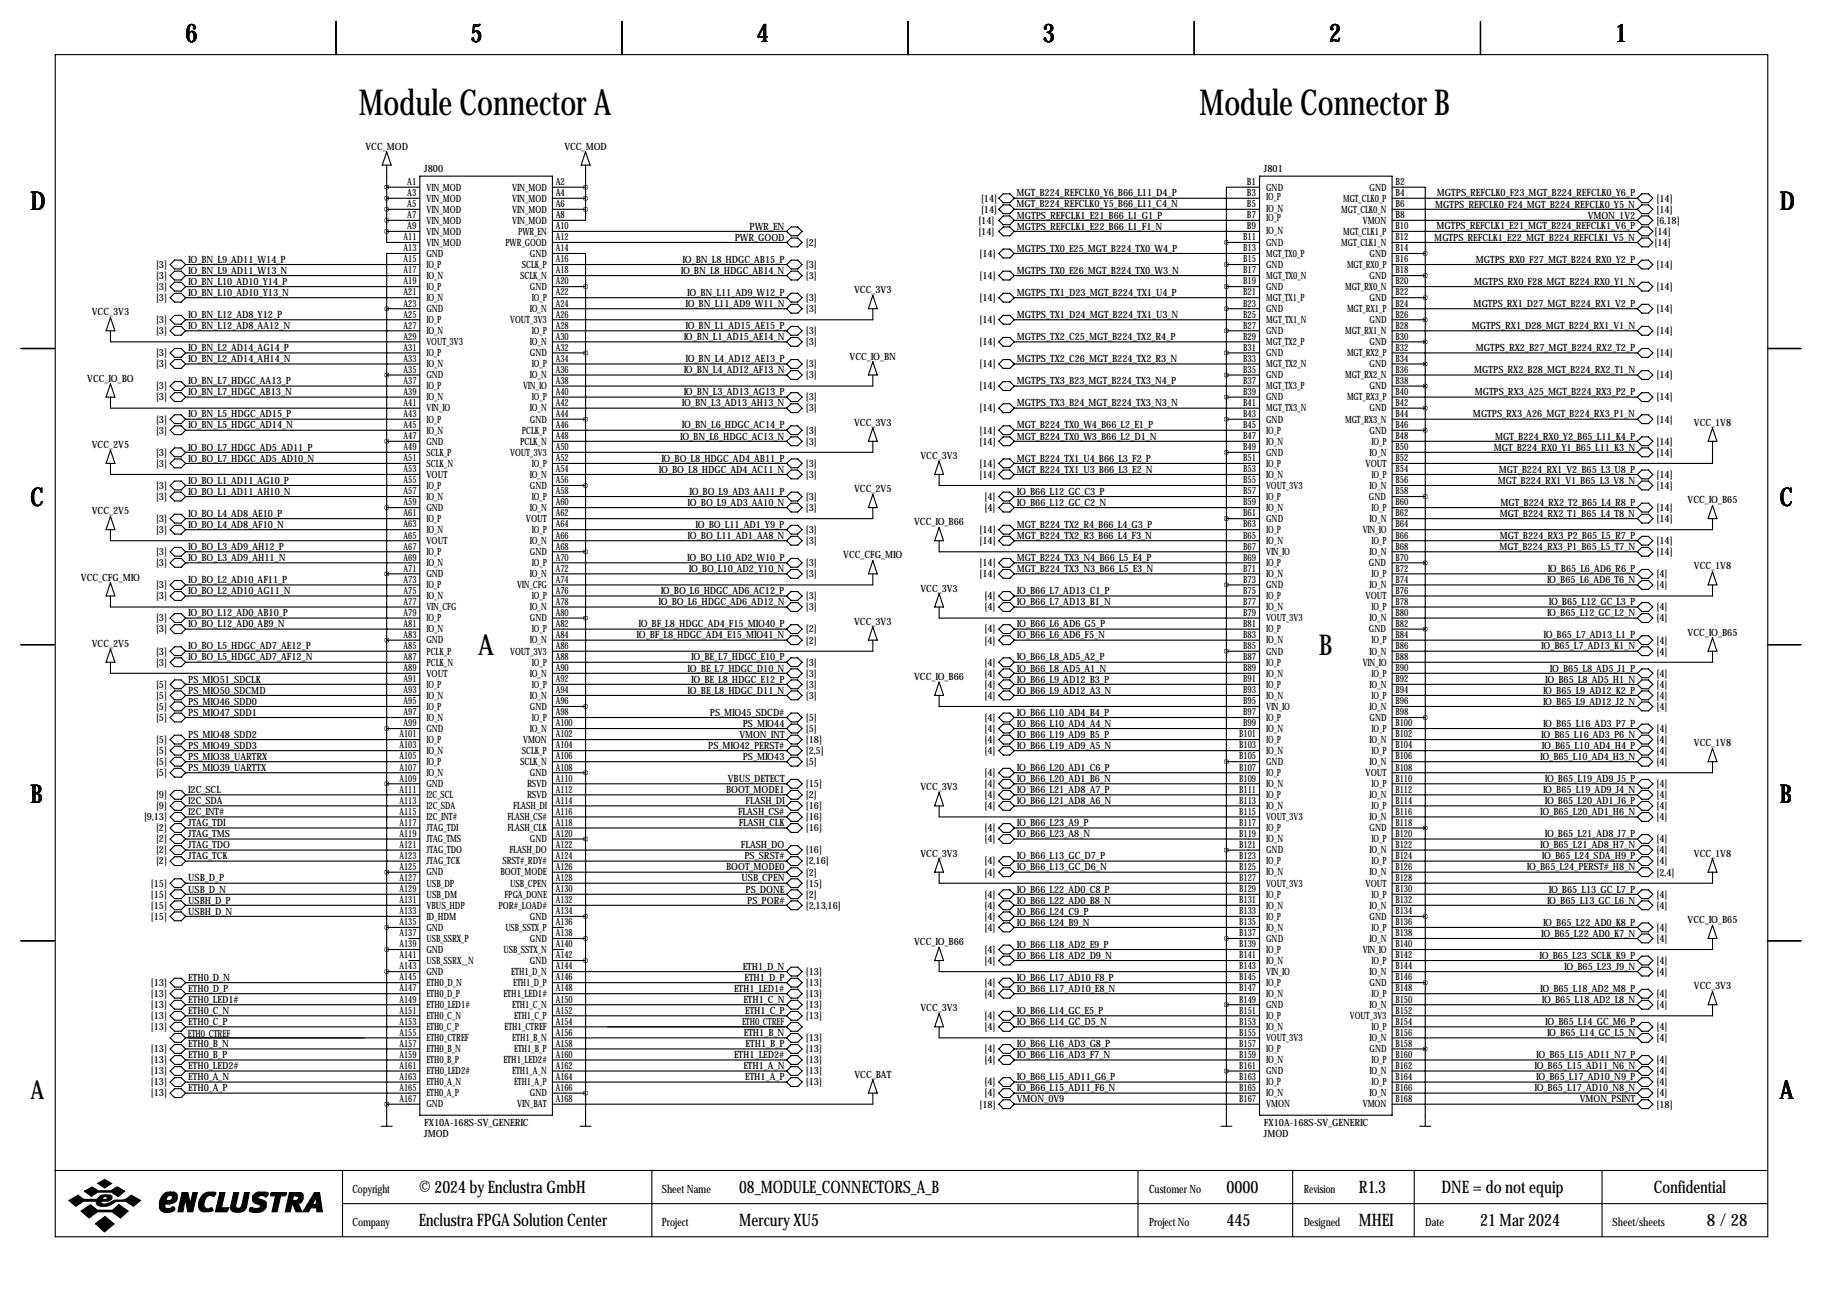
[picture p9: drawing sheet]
<svg xmlns="http://www.w3.org/2000/svg" width="419mm" height="297mm" viewBox="0 0 419 297" stroke-linecap="round" stroke-linejoin="round" font-family="sans-serif">
<defs><g id="words">
<g font-size="8.2">
<text x="82.5" y="26.5">Module Connector A</text>
<text x="275.8" y="26.5">Module Connector B</text>
</g>
<g font-size="6.6">
<text x="109.9" y="150.6">A</text>
<text x="303.2" y="150.6">B</text>
</g>
<g font-size="5.9">
<text x="42.7" y="9.8">6</text>
<text x="108.2" y="9.8">5</text>
<text x="174" y="9.8">4</text>
<text x="239.8" y="9.8">3</text>
<text x="305.6" y="9.8">2</text>
<text x="371.3" y="9.8">1</text>
<text x="7" y="48.4">D</text>
<text x="409.2" y="48.4">D</text>
<text x="7" y="116.4">C</text>
<text x="409.2" y="116.4">C</text>
<text x="7" y="184.5">B</text>
<text x="409.2" y="184.5">B</text>
<text x="7" y="252.6">A</text>
<text x="409.2" y="252.6">A</text>
</g>
<g font-size="4">
<text x="96.3" y="274.2">© 2024 by Enclustra GmbH</text>
<text x="169.9" y="274.2">08_MODULE_CONNECTORS_A_B</text>
<text x="281.9" y="274.2">0000</text>
<text x="312.4" y="274.2">R1.3</text>
<text x="331.4" y="274.2">DNE = do not equip</text>
<text x="380.2" y="274.2">Confidential</text>
<text x="96.3" y="281.8">Enclustra FPGA Solution Center</text>
<text x="169.9" y="281.8">Mercury XU5</text>
<text x="281.9" y="281.8">445</text>
<text x="312.4" y="281.8">MHEI</text>
<text x="340.3" y="281.8">21 Mar 2024</text>
<text x="392.4" y="281.8">8 / 28</text>
</g>
<g font-size="2.6">
<text x="81" y="274.2">Copyright</text>
<text x="152.1" y="274.2">Sheet Name</text>
<text x="264.2" y="274.2">Customer No</text>
<text x="299.7" y="274.2">Revision</text>
<text x="81" y="281.8">Company</text>
<text x="152.1" y="281.8">Project</text>
<text x="264.2" y="281.8">Project No</text>
<text x="299.7" y="281.8">Designed</text>
<text x="327.7" y="281.8">Date</text>
<text x="370.7" y="281.8">Sheet/sheets</text>
</g>
<g font-size="2.3">
<text x="84" y="34.4">VCC_MOD</text>
<text x="129.8" y="34.4">VCC_MOD</text>
<text x="97.5" y="39.5">J800</text>
<text x="290.6" y="39.5">J801</text>
<text x="93.6" y="42.5">A1</text>
<text x="93.6" y="45.1">A3</text>
<text x="93.6" y="47.6">A5</text>
<text x="98" y="43.8">VIN_MOD</text>
<text x="98" y="46.3">VIN_MOD</text>
<text x="117.8" y="46.3">VIN_MOD</text>
<text x="117.8" y="43.8">VIN_MOD</text>
<text x="127.8" y="42.5">A2</text>
<text x="127.8" y="45.1">A4</text>
<text x="127.8" y="47.6">A6</text>
<text x="225.6" y="46.3">[14]</text>
<text x="233.7" y="45.1">MGT_B224_REFCLK0_Y6_B66_L11_D4_P</text>
<text x="233.7" y="47.6">MGT_B224_REFCLK0_Y5_B66_L11_C4_N</text>
<text x="286.7" y="42.5">B1</text>
<text x="286.7" y="45.1">B3</text>
<text x="286.7" y="47.6">B5</text>
<text x="291.1" y="43.8">GND</text>
<text x="291.1" y="46.1">IO_P</text>
<text x="308.8" y="46.3">MGT_CLK0_P</text>
<text x="314.9" y="43.8">GND</text>
<text x="320.8" y="42.5">B2</text>
<text x="320.8" y="45.1">B4</text>
<text x="320.8" y="47.6">B6</text>
<text x="329.9" y="47.7">MGTPS_REFCLK0_F24_MGT_B224_REFCLK0_Y5_N</text>
<text x="330.4" y="45.2">MGTPS_REFCLK0_F23_MGT_B224_REFCLK0_Y6_P</text>
<text x="380.8" y="46.3">[14]</text>
<text x="93.6" y="50.2">A7</text>
<text x="93.6" y="52.7">A9</text>
<text x="98" y="48.9">VIN_MOD</text>
<text x="98" y="51.4">VIN_MOD</text>
<text x="98" y="54">VIN_MOD</text>
<text x="117.8" y="48.9">VIN_MOD</text>
<text x="117.8" y="51.4">VIN_MOD</text>
<text x="119.1" y="54">PWR_EN</text>
<text x="127.8" y="50.2">A8</text>
<text x="127.8" y="52.7">A10</text>
<text x="172.3" y="52.8">PWR_EN</text>
<text x="224.9" y="51.4">[14]</text>
<text x="224.9" y="54">[14]</text>
<text x="225.6" y="48.9">[14]</text>
<text x="233.8" y="50.3">MGTPS_REFCLK1_E21_B66_L1_G1_P</text>
<text x="233.8" y="52.8">MGTPS_REFCLK1_E22_B66_L1_F1_N</text>
<text x="286.7" y="50.2">B7</text>
<text x="286.7" y="52.7">B9</text>
<text x="291.1" y="48.6">IO_N</text>
<text x="291.1" y="50.9">IO_P</text>
<text x="291.1" y="53.7">IO_N</text>
<text x="308.4" y="48.9">MGT_CLK0_N</text>
<text x="308.8" y="54">MGT_CLK1_P</text>
<text x="313.3" y="51.4">VMON</text>
<text x="320.8" y="50.2">B8</text>
<text x="320.8" y="52.7">B10</text>
<text x="330.3" y="52.7">MGTPS_REFCLK1_E21_MGT_B224_REFCLK1_V6_P</text>
<text x="365" y="50.3">VMON_1V2</text>
<text x="380.4" y="54">[14]</text>
<text x="380.8" y="51.4">[6,18]</text>
<text x="380.8" y="48.9">[14]</text>
<text x="92.8" y="55.2">A11</text>
<text x="92.8" y="57.8">A13</text>
<text x="98" y="59">GND</text>
<text x="98" y="56.5">VIN_MOD</text>
<text x="116.2" y="56.5">PWR_GOOD</text>
<text x="121.8" y="59">GND</text>
<text x="127.8" y="55.2">A12</text>
<text x="127.8" y="57.8">A14</text>
<text x="168.9" y="55.3">PWR_GOOD</text>
<text x="185.3" y="56.5">[2]</text>
<text x="225.2" y="59">[14]</text>
<text x="233.8" y="57.9">MGTPS_TX0_E25_MGT_B224_TX0_W4_P</text>
<text x="285.8" y="55.2">B11</text>
<text x="285.8" y="57.8">B13</text>
<text x="291.1" y="59">MGT_TX0_P</text>
<text x="291.1" y="56.5">GND</text>
<text x="308.4" y="56.5">MGT_CLK1_N</text>
<text x="314.9" y="59">GND</text>
<text x="320.8" y="55.2">B12</text>
<text x="320.8" y="57.8">B14</text>
<text x="329.7" y="55.3">MGTPS_REFCLK1_E22_MGT_B224_REFCLK1_V5_N</text>
<text x="380.4" y="56.5">[14]</text>
<text x="35.9" y="61.6">[3]</text>
<text x="35.9" y="64.1">[3]</text>
<text x="43.3" y="65.5">IO_BN_L10_AD10_Y14_P</text>
<text x="43.3" y="60.4">IO_BN_L9_AD11_W14_P</text>
<text x="43.3" y="63">IO_BN_L9_AD11_W13_N</text>
<text x="92.8" y="60.3">A15</text>
<text x="92.8" y="62.9">A17</text>
<text x="92.8" y="65.4">A19</text>
<text x="98" y="61.6">IO_P</text>
<text x="98" y="64.1">IO_N</text>
<text x="119.6" y="64.1">SCLK_N</text>
<text x="120" y="61.6">SCLK_P</text>
<text x="127.8" y="60.3">A16</text>
<text x="127.8" y="62.9">A18</text>
<text x="127.8" y="65.4">A20</text>
<text x="156.5" y="63">IO_BN_L8_HDGC_AB14_N</text>
<text x="156.9" y="60.4">IO_BN_L8_HDGC_AB15_P</text>
<text x="185.3" y="61.6">[3]</text>
<text x="185.3" y="64.1">[3]</text>
<text x="225.2" y="64.1">[14]</text>
<text x="233.8" y="63">MGTPS_TX0_E26_MGT_B224_TX0_W3_N</text>
<text x="285.8" y="60.3">B15</text>
<text x="285.8" y="62.9">B17</text>
<text x="285.8" y="65.4">B19</text>
<text x="291.1" y="61.6">GND</text>
<text x="291.1" y="64.1">MGT_TX0_N</text>
<text x="309.7" y="61.6">MGT_RX0_P</text>
<text x="314.9" y="64.1">GND</text>
<text x="320.8" y="60.3">B16</text>
<text x="320.8" y="62.9">B18</text>
<text x="320.8" y="65.4">B20</text>
<text x="338.9" y="65.5">MGTPS_RX0_F28_MGT_B224_RX0_Y1_N</text>
<text x="339.3" y="60.4">MGTPS_RX0_F27_MGT_B224_RX0_Y2_P</text>
<text x="380.8" y="61.6">[14]</text>
<text x="35.9" y="66.7">[3]</text>
<text x="35.9" y="69.2">[3]</text>
<text x="43.3" y="68">IO_BN_L10_AD10_Y13_N</text>
<text x="92.8" y="67.9">A21</text>
<text x="92.8" y="70.5">A23</text>
<text x="98" y="71.7">GND</text>
<text x="98" y="66.7">IO_P</text>
<text x="98" y="69.2">IO_N</text>
<text x="121.8" y="71.7">IO_N</text>
<text x="121.8" y="66.7">GND</text>
<text x="122.3" y="69.2">IO_P</text>
<text x="127.8" y="67.9">A22</text>
<text x="127.8" y="70.5">A24</text>
<text x="157.6" y="70.6">IO_BN_L11_AD9_W11_N</text>
<text x="158" y="68">IO_BN_L11_AD9_W12_P</text>
<text x="185.3" y="69.2">[3]</text>
<text x="185.3" y="71.7">[3]</text>
<text x="196.4" y="67.4">VCC_3V3</text>
<text x="225.2" y="69.2">[14]</text>
<text x="233.8" y="68">MGTPS_TX1_D23_MGT_B224_TX1_U4_P</text>
<text x="285.8" y="67.9">B21</text>
<text x="285.8" y="70.5">B23</text>
<text x="291.1" y="69.2">MGT_TX1_P</text>
<text x="291.1" y="66.7">GND</text>
<text x="291.1" y="71.7">GND</text>
<text x="309.2" y="66.7">MGT_RX0_N</text>
<text x="309.7" y="71.7">MGT_RX1_P</text>
<text x="314.9" y="69.2">GND</text>
<text x="320.8" y="67.9">B22</text>
<text x="320.8" y="70.5">B24</text>
<text x="338.8" y="70.6">MGTPS_RX1_D27_MGT_B224_RX1_V2_P</text>
<text x="380.8" y="66.7">[14]</text>
<text x="380.8" y="71.7">[14]</text>
<text x="21.1" y="72.5">VCC_3V3</text>
<text x="35.9" y="74.3">[3]</text>
<text x="35.9" y="76.8">[3]</text>
<text x="43.3" y="73.1">IO_BN_L12_AD8_Y12_P</text>
<text x="43.3" y="75.7">IO_BN_L12_AD8_AA12_N</text>
<text x="92.8" y="73">A25</text>
<text x="92.8" y="75.6">A27</text>
<text x="98" y="76.8">IO_N</text>
<text x="98" y="74.3">IO_P</text>
<text x="117.3" y="74.3">VOUT_3V3</text>
<text x="122.3" y="76.8">IO_P</text>
<text x="127.8" y="73">A26</text>
<text x="127.8" y="75.6">A28</text>
<text x="157.6" y="75.7">IO_BN_L1_AD15_AE15_P</text>
<text x="185.3" y="76.8">[3]</text>
<text x="225.2" y="74.3">[14]</text>
<text x="233.8" y="73.1">MGTPS_TX1_D24_MGT_B224_TX1_U3_N</text>
<text x="285.8" y="73">B25</text>
<text x="285.8" y="75.6">B27</text>
<text x="291.1" y="74.3">MGT_TX1_N</text>
<text x="291.1" y="76.8">GND</text>
<text x="309.2" y="76.8">MGT_RX1_N</text>
<text x="314.9" y="74.3">GND</text>
<text x="320.8" y="73">B26</text>
<text x="320.8" y="75.6">B28</text>
<text x="338.4" y="75.7">MGTPS_RX1_D28_MGT_B224_RX1_V1_N</text>
<text x="380.8" y="76.8">[14]</text>
<text x="35.9" y="81.9">[3]</text>
<text x="43.3" y="83.3">IO_BN_L2_AD14_AH14_N</text>
<text x="43.3" y="80.7">IO_BN_L2_AD14_AG14_P</text>
<text x="92.8" y="78.1">A29</text>
<text x="92.8" y="80.6">A31</text>
<text x="92.8" y="83.2">A33</text>
<text x="98" y="79.4">VOUT_3V3</text>
<text x="98" y="81.9">IO_P</text>
<text x="121.8" y="81.9">GND</text>
<text x="121.8" y="79.4">IO_N</text>
<text x="127.8" y="78.1">A30</text>
<text x="127.8" y="80.6">A32</text>
<text x="127.8" y="83.2">A34</text>
<text x="157.2" y="78.2">IO_BN_L1_AD15_AE14_N</text>
<text x="157.6" y="83.3">IO_BN_L4_AD12_AE13_P</text>
<text x="185.3" y="79.4">[3]</text>
<text x="195.3" y="82.7">VCC_IO_BN</text>
<text x="225.2" y="79.4">[14]</text>
<text x="233.8" y="78.2">MGTPS_TX2_C25_MGT_B224_TX2_R4_P</text>
<text x="233.8" y="83.3">MGTPS_TX2_C26_MGT_B224_TX2_R3_N</text>
<text x="285.8" y="78.1">B29</text>
<text x="285.8" y="80.6">B31</text>
<text x="285.8" y="83.2">B33</text>
<text x="291.1" y="79.4">MGT_TX2_P</text>
<text x="291.1" y="81.9">GND</text>
<text x="309.7" y="81.9">MGT_RX2_P</text>
<text x="314.9" y="79.4">GND</text>
<text x="320.8" y="78.1">B30</text>
<text x="320.8" y="80.6">B32</text>
<text x="320.8" y="83.2">B34</text>
<text x="339.3" y="80.7">MGTPS_RX2_B27_MGT_B224_RX2_T2_P</text>
<text x="380.8" y="81.9">[14]</text>
<text x="20.1" y="87.7">VCC_IO_BO</text>
<text x="35.9" y="84.4">[3]</text>
<text x="35.9" y="89.5">[3]</text>
<text x="43.3" y="88.4">IO_BN_L7_HDGC_AA13_P</text>
<text x="92.8" y="85.7">A35</text>
<text x="92.8" y="88.3">A37</text>
<text x="98" y="89.5">IO_P</text>
<text x="98" y="84.4">IO_N</text>
<text x="98" y="87">GND</text>
<text x="120.2" y="89.5">VIN_IO</text>
<text x="121.8" y="87">IO_N</text>
<text x="122.3" y="84.4">IO_P</text>
<text x="127.8" y="85.7">A36</text>
<text x="127.8" y="88.3">A38</text>
<text x="157.2" y="85.8">IO_BN_L4_AD12_AF13_N</text>
<text x="185.3" y="84.4">[3]</text>
<text x="185.3" y="87">[3]</text>
<text x="225.2" y="84.4">[14]</text>
<text x="225.2" y="89.5">[14]</text>
<text x="233.8" y="88.4">MGTPS_TX3_B23_MGT_B224_TX3_N4_P</text>
<text x="285.8" y="85.7">B35</text>
<text x="285.8" y="88.3">B37</text>
<text x="291.1" y="84.4">MGT_TX2_N</text>
<text x="291.1" y="87">GND</text>
<text x="291.1" y="89.5">MGT_TX3_P</text>
<text x="309.2" y="87">MGT_RX2_N</text>
<text x="314.9" y="84.4">GND</text>
<text x="314.9" y="89.5">GND</text>
<text x="320.8" y="85.7">B36</text>
<text x="320.8" y="88.3">B38</text>
<text x="338.9" y="85.8">MGTPS_RX2_B28_MGT_B224_RX2_T1_N</text>
<text x="380.8" y="87">[14]</text>
<text x="35.9" y="92.1">[3]</text>
<text x="43.3" y="96">IO_BN_L5_HDGC_AD15_P</text>
<text x="43.3" y="90.9">IO_BN_L7_HDGC_AB13_N</text>
<text x="92.8" y="90.8">A39</text>
<text x="92.8" y="93.3">A41</text>
<text x="92.8" y="95.9">A43</text>
<text x="98" y="94.6">VIN_IO</text>
<text x="98" y="92.1">IO_N</text>
<text x="121.8" y="94.6">IO_N</text>
<text x="122.3" y="92.1">IO_P</text>
<text x="127.8" y="90.8">A40</text>
<text x="127.8" y="93.3">A42</text>
<text x="127.8" y="95.9">A44</text>
<text x="156.8" y="93.4">IO_BN_L3_AD13_AH13_N</text>
<text x="157.2" y="90.9">IO_BN_L3_AD13_AG13_P</text>
<text x="185.3" y="92.1">[3]</text>
<text x="185.3" y="94.6">[3]</text>
<text x="225.2" y="94.6">[14]</text>
<text x="233.8" y="93.4">MGTPS_TX3_B24_MGT_B224_TX3_N3_N</text>
<text x="285.8" y="90.8">B39</text>
<text x="285.8" y="93.3">B41</text>
<text x="285.8" y="95.9">B43</text>
<text x="291.1" y="92.1">GND</text>
<text x="291.1" y="94.6">MGT_TX3_N</text>
<text x="309.7" y="92.1">MGT_RX3_P</text>
<text x="314.9" y="94.6">GND</text>
<text x="320.8" y="90.8">B40</text>
<text x="320.8" y="93.3">B42</text>
<text x="320.8" y="95.9">B44</text>
<text x="338.6" y="96">MGTPS_RX3_A26_MGT_B224_RX3_P1_N</text>
<text x="339" y="90.9">MGTPS_RX3_A25_MGT_B224_RX3_P2_P</text>
<text x="380.8" y="92.1">[14]</text>
<text x="35.9" y="97.1">[3]</text>
<text x="35.9" y="99.7">[3]</text>
<text x="43.3" y="98.5">IO_BN_L5_HDGC_AD14_N</text>
<text x="92.8" y="98.4">A45</text>
<text x="92.8" y="101">A47</text>
<text x="98" y="97.1">IO_P</text>
<text x="98" y="99.7">IO_N</text>
<text x="120" y="99.7">PCLK_P</text>
<text x="121.8" y="97.1">GND</text>
<text x="127.8" y="98.4">A46</text>
<text x="127.8" y="101">A48</text>
<text x="156.4" y="101.1">IO_BN_L6_HDGC_AC13_N</text>
<text x="156.8" y="98.5">IO_BN_L6_HDGC_AC14_P</text>
<text x="185.3" y="99.7">[3]</text>
<text x="196.4" y="97.9">VCC_3V3</text>
<text x="225.2" y="99.7">[14]</text>
<text x="233.8" y="98.5">MGT_B224_TX0_W4_B66_L2_E1_P</text>
<text x="233.8" y="101.1">MGT_B224_TX0_W3_B66_L2_D1_N</text>
<text x="285.8" y="98.4">B45</text>
<text x="285.8" y="101">B47</text>
<text x="291.1" y="99.7">IO_P</text>
<text x="291.1" y="97.1">GND</text>
<text x="309.2" y="97.1">MGT_RX3_N</text>
<text x="314.9" y="99.7">GND</text>
<text x="320.8" y="98.4">B46</text>
<text x="320.8" y="101">B48</text>
<text x="343.8" y="101.1">MGT_B224_RX0_Y2_B65_L11_K4_P</text>
<text x="380.8" y="97.1">[14]</text>
<text x="389.4" y="97.9">VCC_1V8</text>
<text x="21.1" y="103">VCC_2V5</text>
<text x="35.9" y="107.3">[3]</text>
<text x="35.9" y="104.8">[3]</text>
<text x="43.3" y="106.1">IO_BO_L7_HDGC_AD5_AD10_N</text>
<text x="43.3" y="103.6">IO_BO_L7_HDGC_AD5_AD11_P</text>
<text x="92.8" y="103.5">A49</text>
<text x="92.8" y="106">A51</text>
<text x="98" y="102.2">GND</text>
<text x="98" y="104.8">SCLK_P</text>
<text x="98" y="107.3">SCLK_N</text>
<text x="117.3" y="104.8">VOUT_3V3</text>
<text x="119.6" y="102.2">PCLK_N</text>
<text x="122.3" y="107.3">IO_P</text>
<text x="127.8" y="103.5">A50</text>
<text x="127.8" y="106">A52</text>
<text x="152" y="106.1">IO_BO_L8_HDGC_AD4_AB11_P</text>
<text x="185.3" y="107.3">[3]</text>
<text x="185.3" y="102.2">[3]</text>
<text x="211.6" y="105.5">VCC_3V3</text>
<text x="225.2" y="102.2">[14]</text>
<text x="225.2" y="107.3">[14]</text>
<text x="233.8" y="106.1">MGT_B224_TX1_U4_B66_L3_F2_P</text>
<text x="285.8" y="103.5">B49</text>
<text x="285.8" y="106">B51</text>
<text x="291.1" y="102.2">IO_N</text>
<text x="291.1" y="107.3">IO_P</text>
<text x="291.1" y="104.8">GND</text>
<text x="313.9" y="107.3">VOUT</text>
<text x="314.9" y="104.8">IO_N</text>
<text x="315.3" y="102.2">IO_P</text>
<text x="320.8" y="103.5">B50</text>
<text x="320.8" y="106">B52</text>
<text x="343.4" y="103.6">MGT_B224_RX0_Y1_B65_L11_K3_N</text>
<text x="380.8" y="102.2">[14]</text>
<text x="380.8" y="104.8">[14]</text>
<text x="35.9" y="112.4">[3]</text>
<text x="43.3" y="111.2">IO_BO_L1_AD11_AG10_P</text>
<text x="43.3" y="113.8">IO_BO_L1_AD11_AH10_N</text>
<text x="92.8" y="108.6">A53</text>
<text x="92.8" y="111.1">A55</text>
<text x="92.8" y="113.7">A57</text>
<text x="98" y="109.8">VOUT</text>
<text x="98" y="112.4">IO_P</text>
<text x="121.8" y="112.4">GND</text>
<text x="121.8" y="109.8">IO_N</text>
<text x="127.8" y="108.6">A54</text>
<text x="127.8" y="111.1">A56</text>
<text x="127.8" y="113.7">A58</text>
<text x="151.5" y="108.7">IO_BO_L8_HDGC_AD4_AC11_N</text>
<text x="158.5" y="113.8">IO_BO_L9_AD3_AA11_P</text>
<text x="185.3" y="109.8">[3]</text>
<text x="196.4" y="113.1">VCC_2V5</text>
<text x="225.2" y="109.8">[14]</text>
<text x="233.8" y="108.7">MGT_B224_TX1_U3_B66_L3_E2_N</text>
<text x="233.8" y="113.8">IO_B66_L12_GC_C3_P</text>
<text x="285.8" y="108.6">B53</text>
<text x="285.8" y="111.1">B55</text>
<text x="285.8" y="113.7">B57</text>
<text x="291.1" y="112.4">VOUT_3V3</text>
<text x="291.1" y="109.8">IO_N</text>
<text x="314.9" y="112.4">IO_N</text>
<text x="315.3" y="109.8">IO_P</text>
<text x="320.8" y="108.6">B54</text>
<text x="320.8" y="111.1">B56</text>
<text x="320.8" y="113.7">B58</text>
<text x="344.3" y="111.2">MGT_B224_RX1_V1_B65_L3_V8_N</text>
<text x="344.6" y="108.7">MGT_B224_RX1_V2_B65_L3_U8_P</text>
<text x="380.8" y="109.8">[14]</text>
<text x="380.8" y="112.4">[14]</text>
<text x="21.1" y="118.2">VCC_2V5</text>
<text x="35.9" y="114.9">[3]</text>
<text x="43.3" y="118.8">IO_BO_L4_AD8_AE10_P</text>
<text x="92.8" y="116.2">A59</text>
<text x="92.8" y="118.7">A61</text>
<text x="98" y="114.9">IO_N</text>
<text x="98" y="117.5">GND</text>
<text x="121.8" y="117.5">IO_N</text>
<text x="122.3" y="114.9">IO_P</text>
<text x="127.8" y="116.2">A60</text>
<text x="127.8" y="118.7">A62</text>
<text x="158.1" y="116.3">IO_BO_L9_AD3_AA10_N</text>
<text x="185.3" y="114.9">[3]</text>
<text x="185.3" y="117.5">[3]</text>
<text x="226.4" y="114.9">[4]</text>
<text x="226.4" y="117.5">[4]</text>
<text x="233.8" y="116.3">IO_B66_L12_GC_C2_N</text>
<text x="285.8" y="116.2">B59</text>
<text x="285.8" y="118.7">B61</text>
<text x="291.1" y="114.9">IO_P</text>
<text x="291.1" y="117.5">IO_N</text>
<text x="314.7" y="114.9">GND</text>
<text x="315.3" y="117.5">IO_P</text>
<text x="320.8" y="116.2">B60</text>
<text x="320.8" y="118.7">B62</text>
<text x="344.8" y="118.8">MGT_B224_RX2_T1_B65_L4_T8_N</text>
<text x="345" y="116.3">MGT_B224_RX2_T2_B65_L4_R8_P</text>
<text x="380.8" y="117.5">[14]</text>
<text x="388" y="115.7">VCC_IO_B65</text>
<text x="35.9" y="120">[3]</text>
<text x="35.9" y="122.5">[3]</text>
<text x="43.3" y="121.4">IO_BO_L4_AD8_AF10_N</text>
<text x="92.8" y="121.3">A63</text>
<text x="92.8" y="123.8">A65</text>
<text x="98" y="120">IO_P</text>
<text x="98" y="122.5">IO_N</text>
<text x="98" y="125.1">VOUT</text>
<text x="120.9" y="120">VOUT</text>
<text x="121.8" y="125.1">IO_N</text>
<text x="122.3" y="122.5">IO_P</text>
<text x="127.8" y="121.3">A64</text>
<text x="127.8" y="123.8">A66</text>
<text x="158.1" y="123.9">IO_BO_L11_AD1_AA8_N</text>
<text x="159.9" y="121.4">IO_BO_L11_AD1_Y9_P</text>
<text x="185.3" y="125.1">[3]</text>
<text x="185.3" y="122.5">[3]</text>
<text x="210.2" y="120.8">VCC_IO_B66</text>
<text x="225.2" y="122.5">[14]</text>
<text x="225.2" y="125.1">[14]</text>
<text x="233.8" y="121.4">MGT_B224_TX2_R4_B66_L4_G3_P</text>
<text x="233.8" y="123.9">MGT_B224_TX2_R3_B66_L4_F3_N</text>
<text x="285.8" y="121.3">B63</text>
<text x="285.8" y="123.8">B65</text>
<text x="291.1" y="122.5">IO_P</text>
<text x="291.1" y="125.1">IO_N</text>
<text x="291.1" y="120">GND</text>
<text x="313.3" y="122.5">VIN_IO</text>
<text x="314.9" y="120">IO_N</text>
<text x="315.3" y="125.1">IO_P</text>
<text x="320.8" y="121.3">B64</text>
<text x="320.8" y="123.8">B66</text>
<text x="344.8" y="123.9">MGT_B224_RX3_P2_B65_L5_R7_P</text>
<text x="380.8" y="120">[14]</text>
<text x="380.8" y="125.1">[14]</text>
<text x="35.9" y="130.2">[3]</text>
<text x="35.9" y="127.6">[3]</text>
<text x="43.3" y="129">IO_BO_L3_AD9_AH11_N</text>
<text x="43.3" y="126.5">IO_BO_L3_AD9_AH12_P</text>
<text x="92.8" y="126.4">A67</text>
<text x="92.8" y="128.9">A69</text>
<text x="92.8" y="131.4">A71</text>
<text x="98" y="130.2">IO_N</text>
<text x="98" y="127.6">IO_P</text>
<text x="121.8" y="127.6">GND</text>
<text x="122.3" y="130.2">IO_P</text>
<text x="127.8" y="126.4">A68</text>
<text x="127.8" y="128.9">A70</text>
<text x="127.8" y="131.4">A72</text>
<text x="158" y="129">IO_BO_L10_AD2_W10_P</text>
<text x="158.3" y="131.5">IO_BO_L10_AD2_Y10_N</text>
<text x="185.3" y="130.2">[3]</text>
<text x="193.9" y="128.4">VCC_CFG_MIO</text>
<text x="225.2" y="130.2">[14]</text>
<text x="233.8" y="129">MGT_B224_TX3_N4_B66_L5_E4_P</text>
<text x="233.8" y="131.5">MGT_B224_TX3_N3_B66_L5_E3_N</text>
<text x="285.8" y="126.4">B67</text>
<text x="285.8" y="128.9">B69</text>
<text x="285.8" y="131.4">B71</text>
<text x="291.1" y="130.2">IO_P</text>
<text x="291.1" y="127.6">VIN_IO</text>
<text x="314.7" y="130.2">GND</text>
<text x="314.9" y="127.6">IO_N</text>
<text x="320.8" y="126.4">B68</text>
<text x="320.8" y="128.9">B70</text>
<text x="320.8" y="131.4">B72</text>
<text x="344.7" y="126.5">MGT_B224_RX3_P1_B65_L5_T7_N</text>
<text x="355.8" y="131.5">IO_B65_L6_AD6_R6_P</text>
<text x="380.8" y="127.6">[14]</text>
<text x="389.4" y="130.9">VCC_1V8</text>
<text x="18.6" y="133.5">VCC_CFG_MIO</text>
<text x="35.9" y="135.2">[3]</text>
<text x="35.9" y="137.8">[3]</text>
<text x="43.3" y="134.1">IO_BO_L2_AD10_AF11_P</text>
<text x="43.3" y="136.6">IO_BO_L2_AD10_AG11_N</text>
<text x="92.8" y="134">A73</text>
<text x="92.8" y="136.5">A75</text>
<text x="98" y="137.8">IO_N</text>
<text x="98" y="135.2">IO_P</text>
<text x="98" y="132.7">GND</text>
<text x="118.9" y="135.2">VIN_CFG</text>
<text x="121.8" y="132.7">IO_N</text>
<text x="122.3" y="137.8">IO_P</text>
<text x="127.8" y="134">A74</text>
<text x="127.8" y="136.5">A76</text>
<text x="151.9" y="136.6">IO_BO_L6_HDGC_AD6_AC12_P</text>
<text x="185.3" y="132.7">[3]</text>
<text x="185.3" y="137.8">[3]</text>
<text x="211.6" y="136">VCC_3V3</text>
<text x="225.2" y="132.7">[14]</text>
<text x="226.4" y="137.8">[4]</text>
<text x="233.8" y="136.6">IO_B66_L7_AD13_C1_P</text>
<text x="285.8" y="134">B73</text>
<text x="285.8" y="136.5">B75</text>
<text x="291.1" y="132.7">IO_N</text>
<text x="291.1" y="137.8">IO_P</text>
<text x="291.1" y="135.2">GND</text>
<text x="313.9" y="137.8">VOUT</text>
<text x="314.9" y="135.2">IO_N</text>
<text x="315.3" y="132.7">IO_P</text>
<text x="320.8" y="134">B74</text>
<text x="320.8" y="136.5">B76</text>
<text x="355.7" y="134.1">IO_B65_L6_AD6_T6_N</text>
<text x="380.8" y="132.7">[4]</text>
<text x="380.8" y="135.2">[4]</text>
<text x="35.9" y="142.9">[3]</text>
<text x="43.3" y="141.7">IO_BO_L12_AD0_AB10_P</text>
<text x="92.8" y="139.1">A77</text>
<text x="92.8" y="141.6">A79</text>
<text x="98" y="140.3">VIN_CFG</text>
<text x="98" y="142.9">IO_P</text>
<text x="121.8" y="142.9">GND</text>
<text x="121.8" y="140.3">IO_N</text>
<text x="127.8" y="139.1">A78</text>
<text x="127.8" y="141.6">A80</text>
<text x="151.4" y="139.2">IO_BO_L6_HDGC_AD6_AD12_N</text>
<text x="185.3" y="140.3">[3]</text>
<text x="196.4" y="143.6">VCC_3V3</text>
<text x="226.4" y="140.3">[4]</text>
<text x="233.8" y="139.2">IO_B66_L7_AD13_B1_N</text>
<text x="285.8" y="139.1">B77</text>
<text x="285.8" y="141.6">B79</text>
<text x="291.1" y="140.3">IO_N</text>
<text x="291.1" y="142.9">VOUT_3V3</text>
<text x="314.9" y="142.9">IO_N</text>
<text x="315.3" y="140.3">IO_P</text>
<text x="320.8" y="139.1">B78</text>
<text x="320.8" y="141.6">B80</text>
<text x="355.7" y="141.7">IO_B65_L12_GC_L2_N</text>
<text x="356.1" y="139.2">IO_B65_L12_GC_L3_P</text>
<text x="380.8" y="140.3">[4]</text>
<text x="380.8" y="142.9">[4]</text>
<text x="21.1" y="148.7">VCC_2V5</text>
<text x="35.9" y="145.4">[3]</text>
<text x="43.3" y="149.3">IO_BO_L5_HDGC_AD7_AE12_P</text>
<text x="43.3" y="144.2">IO_BO_L12_AD0_AB9_N</text>
<text x="92.8" y="144.1">A81</text>
<text x="92.8" y="146.7">A83</text>
<text x="92.8" y="149.2">A85</text>
<text x="98" y="145.4">IO_N</text>
<text x="98" y="147.9">GND</text>
<text x="121.8" y="147.9">IO_N</text>
<text x="122.3" y="145.4">IO_P</text>
<text x="127.8" y="144.1">A82</text>
<text x="127.8" y="146.7">A84</text>
<text x="127.8" y="149.2">A86</text>
<text x="146.4" y="146.8">IO_BF_L8_HDGC_AD4_E15_MIO41_N</text>
<text x="146.8" y="144.2">IO_BF_L8_HDGC_AD4_F15_MIO40_P</text>
<text x="185.3" y="145.4">[2]</text>
<text x="185.3" y="147.9">[2]</text>
<text x="226.4" y="145.4">[4]</text>
<text x="226.4" y="147.9">[4]</text>
<text x="233.8" y="144.2">IO_B66_L6_AD6_G5_P</text>
<text x="233.8" y="146.8">IO_B66_L6_AD6_F5_N</text>
<text x="285.8" y="144.1">B81</text>
<text x="285.8" y="146.7">B83</text>
<text x="285.8" y="149.2">B85</text>
<text x="291.1" y="147.9">IO_N</text>
<text x="291.1" y="145.4">IO_P</text>
<text x="314.7" y="145.4">GND</text>
<text x="315.3" y="147.9">IO_P</text>
<text x="320.8" y="144.1">B82</text>
<text x="320.8" y="146.7">B84</text>
<text x="320.8" y="149.2">B86</text>
<text x="354.3" y="149.3">IO_B65_L7_AD13_K1_N</text>
<text x="354.8" y="146.8">IO_B65_L7_AD13_L1_P</text>
<text x="380.8" y="147.9">[4]</text>
<text x="388" y="146.2">VCC_IO_B65</text>
<text x="35.9" y="150.5">[3]</text>
<text x="35.9" y="153">[3]</text>
<text x="43.3" y="151.9">IO_BO_L5_HDGC_AD7_AF12_N</text>
<text x="92.8" y="151.8">A87</text>
<text x="92.8" y="154.3">A89</text>
<text x="98" y="150.5">PCLK_P</text>
<text x="98" y="153">PCLK_N</text>
<text x="98" y="155.6">VOUT</text>
<text x="117.3" y="150.5">VOUT_3V3</text>
<text x="121.8" y="155.6">IO_N</text>
<text x="122.3" y="153">IO_P</text>
<text x="127.8" y="151.8">A88</text>
<text x="127.8" y="154.3">A90</text>
<text x="158.1" y="154.4">IO_BE_L7_HDGC_D10_N</text>
<text x="158.9" y="151.9">IO_BE_L7_HDGC_E10_P</text>
<text x="185.3" y="153">[3]</text>
<text x="185.3" y="155.6">[3]</text>
<text x="226.4" y="153">[4]</text>
<text x="226.4" y="155.6">[4]</text>
<text x="233.8" y="151.9">IO_B66_L8_AD5_A2_P</text>
<text x="233.8" y="154.4">IO_B66_L8_AD5_A1_N</text>
<text x="285.8" y="151.8">B87</text>
<text x="285.8" y="154.3">B89</text>
<text x="291.1" y="150.5">GND</text>
<text x="291.1" y="153">IO_P</text>
<text x="291.1" y="155.6">IO_N</text>
<text x="313.3" y="153">VIN_IO</text>
<text x="314.9" y="150.5">IO_N</text>
<text x="315.3" y="155.6">IO_P</text>
<text x="320.8" y="151.8">B88</text>
<text x="320.8" y="154.3">B90</text>
<text x="356.3" y="154.4">IO_B65_L8_AD5_J1_P</text>
<text x="380.8" y="150.5">[4]</text>
<text x="380.8" y="155.6">[4]</text>
<text x="35.9" y="158.1">[5]</text>
<text x="35.9" y="160.6">[5]</text>
<text x="43.3" y="156.9">PS_MIO51_SDCLK</text>
<text x="43.3" y="159.5">PS_MIO50_SDCMD</text>
<text x="92.8" y="156.8">A91</text>
<text x="92.8" y="159.4">A93</text>
<text x="92.8" y="161.9">A95</text>
<text x="98" y="160.6">IO_N</text>
<text x="98" y="158.1">IO_P</text>
<text x="121.8" y="160.6">IO_N</text>
<text x="122.3" y="158.1">IO_P</text>
<text x="127.8" y="156.8">A92</text>
<text x="127.8" y="159.4">A94</text>
<text x="127.8" y="161.9">A96</text>
<text x="158.1" y="159.5">IO_BE_L8_HDGC_D11_N</text>
<text x="158.9" y="156.9">IO_BE_L8_HDGC_E12_P</text>
<text x="185.3" y="158.1">[3]</text>
<text x="185.3" y="160.6">[3]</text>
<text x="210.2" y="156.3">VCC_IO_B66</text>
<text x="226.4" y="158.1">[4]</text>
<text x="226.4" y="160.6">[4]</text>
<text x="233.8" y="156.9">IO_B66_L9_AD12_B3_P</text>
<text x="233.8" y="159.5">IO_B66_L9_AD12_A3_N</text>
<text x="285.8" y="156.8">B91</text>
<text x="285.8" y="159.4">B93</text>
<text x="285.8" y="161.9">B95</text>
<text x="291.1" y="158.1">IO_P</text>
<text x="291.1" y="160.6">IO_N</text>
<text x="314.9" y="158.1">IO_N</text>
<text x="315.3" y="160.6">IO_P</text>
<text x="320.8" y="156.8">B92</text>
<text x="320.8" y="159.4">B94</text>
<text x="320.8" y="161.9">B96</text>
<text x="354.7" y="159.5">IO_B65_L9_AD12_K2_P</text>
<text x="355.2" y="156.9">IO_B65_L8_AD5_H1_N</text>
<text x="380.8" y="160.6">[4]</text>
<text x="380.8" y="158.1">[4]</text>
<text x="35.9" y="163.2">[5]</text>
<text x="35.9" y="165.7">[5]</text>
<text x="43.3" y="162">PS_MIO46_SDD0</text>
<text x="43.3" y="164.6">PS_MIO47_SDD1</text>
<text x="92.8" y="164.5">A97</text>
<text x="92.8" y="167">A99</text>
<text x="98" y="163.2">IO_P</text>
<text x="98" y="165.7">IO_N</text>
<text x="121.8" y="163.2">GND</text>
<text x="122.3" y="165.7">IO_P</text>
<text x="127.8" y="164.5">A98</text>
<text x="127.8" y="167">A100</text>
<text x="163.2" y="164.6">PS_MIO45_SDCD#</text>
<text x="170.7" y="167.1">PS_MIO44</text>
<text x="185.3" y="165.7">[5]</text>
<text x="226.4" y="165.7">[4]</text>
<text x="233.8" y="164.6">IO_B66_L10_AD4_B4_P</text>
<text x="233.8" y="167.1">IO_B66_L10_AD4_A4_N</text>
<text x="285.8" y="164.5">B97</text>
<text x="285.8" y="167">B99</text>
<text x="291.1" y="165.7">IO_P</text>
<text x="291.1" y="163.2">VIN_IO</text>
<text x="314.9" y="163.2">IO_N</text>
<text x="314.9" y="165.7">GND</text>
<text x="320.8" y="164.5">B98</text>
<text x="320.8" y="167">B100</text>
<text x="354.7" y="162">IO_B65_L9_AD12_J2_N</text>
<text x="354.7" y="167.1">IO_B65_L16_AD3_P7_P</text>
<text x="380.8" y="163.2">[4]</text>
<text x="35.9" y="170.8">[5]</text>
<text x="35.9" y="173.3">[5]</text>
<text x="43.3" y="169.6">PS_MIO48_SDD2</text>
<text x="43.3" y="172.2">PS_MIO49_SDD3</text>
<text x="91.8" y="169.5">A101</text>
<text x="91.8" y="172.1">A103</text>
<text x="98" y="168.3">GND</text>
<text x="98" y="170.8">IO_P</text>
<text x="98" y="173.3">IO_N</text>
<text x="120" y="173.3">SCLK_P</text>
<text x="120.2" y="170.8">VMON</text>
<text x="121.8" y="168.3">IO_N</text>
<text x="127.8" y="169.5">A102</text>
<text x="127.8" y="172.1">A104</text>
<text x="162.8" y="172.2">PS_MIO42_PERST#</text>
<text x="170" y="169.6">VMON_INT</text>
<text x="185.3" y="168.3">[5]</text>
<text x="185.3" y="170.8">[18]</text>
<text x="185.3" y="173.3">[2,5]</text>
<text x="226.4" y="168.3">[4]</text>
<text x="226.4" y="170.8">[4]</text>
<text x="226.4" y="173.3">[4]</text>
<text x="233.8" y="169.6">IO_B66_L19_AD9_B5_P</text>
<text x="233.8" y="172.2">IO_B66_L19_AD9_A5_N</text>
<text x="284.9" y="169.5">B101</text>
<text x="284.9" y="172.1">B103</text>
<text x="291.1" y="168.3">IO_N</text>
<text x="291.1" y="170.8">IO_P</text>
<text x="291.1" y="173.3">IO_N</text>
<text x="314.9" y="170.8">IO_N</text>
<text x="315.3" y="173.3">IO_P</text>
<text x="315.3" y="168.3">IO_P</text>
<text x="320.8" y="169.5">B102</text>
<text x="320.8" y="172.1">B104</text>
<text x="354.3" y="169.6">IO_B65_L16_AD3_P6_N</text>
<text x="354.5" y="172.2">IO_B65_L10_AD4_H4_P</text>
<text x="380.8" y="173.3">[4]</text>
<text x="380.8" y="168.3">[4]</text>
<text x="380.8" y="170.8">[4]</text>
<text x="389.4" y="171.6">VCC_1V8</text>
<text x="35.9" y="175.9">[5]</text>
<text x="35.9" y="178.4">[5]</text>
<text x="43.3" y="174.7">PS_MIO38_UARTRX</text>
<text x="43.3" y="177.3">PS_MIO39_UARTTX</text>
<text x="91.8" y="174.6">A105</text>
<text x="91.8" y="177.2">A107</text>
<text x="91.8" y="179.7">A109</text>
<text x="98" y="175.9">IO_P</text>
<text x="98" y="178.4">IO_N</text>
<text x="119.6" y="175.9">SCLK_N</text>
<text x="121.8" y="178.4">GND</text>
<text x="127.8" y="174.6">A106</text>
<text x="127.8" y="177.2">A108</text>
<text x="127.8" y="179.7">A110</text>
<text x="167.3" y="179.8">VBUS_DETECT</text>
<text x="170.7" y="174.7">PS_MIO43</text>
<text x="185.3" y="175.9">[5]</text>
<text x="226.4" y="178.4">[4]</text>
<text x="233.8" y="177.3">IO_B66_L20_AD1_C6_P</text>
<text x="233.8" y="179.8">IO_B66_L20_AD1_B6_N</text>
<text x="284.9" y="174.6">B105</text>
<text x="284.9" y="177.2">B107</text>
<text x="284.9" y="179.7">B109</text>
<text x="291.1" y="175.9">GND</text>
<text x="291.1" y="178.4">IO_P</text>
<text x="313.9" y="178.4">VOUT</text>
<text x="314.9" y="175.9">IO_N</text>
<text x="320.8" y="174.6">B106</text>
<text x="320.8" y="177.2">B108</text>
<text x="320.8" y="179.7">B110</text>
<text x="354.1" y="174.7">IO_B65_L10_AD4_H3_N</text>
<text x="355.1" y="179.8">IO_B65_L19_AD9_J5_P</text>
<text x="380.8" y="175.9">[4]</text>
<text x="35.9" y="183.5">[9]</text>
<text x="43.3" y="182.3">I2C_SCL</text>
<text x="43.3" y="184.9">I2C_SDA</text>
<text x="91.8" y="182.2">A111</text>
<text x="91.8" y="184.8">A113</text>
<text x="98" y="181">GND</text>
<text x="98" y="183.5">I2C_SCL</text>
<text x="121.2" y="183.5">RSVD</text>
<text x="121.2" y="181">RSVD</text>
<text x="127.8" y="182.2">A112</text>
<text x="127.8" y="184.8">A114</text>
<text x="166.9" y="182.3">BOOT_MODE1</text>
<text x="171.4" y="184.9">FLASH_DI</text>
<text x="185.3" y="181">[15]</text>
<text x="185.3" y="183.5">[2]</text>
<text x="211.6" y="181.7">VCC_3V3</text>
<text x="226.4" y="181">[4]</text>
<text x="226.4" y="183.5">[4]</text>
<text x="233.8" y="182.3">IO_B66_L21_AD8_A7_P</text>
<text x="233.8" y="184.9">IO_B66_L21_AD8_A6_N</text>
<text x="284.9" y="182.2">B111</text>
<text x="284.9" y="184.8">B113</text>
<text x="291.1" y="183.5">IO_P</text>
<text x="291.1" y="181">IO_N</text>
<text x="314.9" y="183.5">IO_N</text>
<text x="315.3" y="181">IO_P</text>
<text x="320.8" y="182.2">B112</text>
<text x="320.8" y="184.8">B114</text>
<text x="354.7" y="182.3">IO_B65_L19_AD9_J4_N</text>
<text x="355.1" y="184.9">IO_B65_L20_AD1_J6_P</text>
<text x="380.8" y="181">[4]</text>
<text x="380.8" y="183.5">[4]</text>
<text x="33.1" y="188.6">[9,13]</text>
<text x="35.9" y="186">[9]</text>
<text x="35.9" y="191.1">[2]</text>
<text x="43.3" y="187.4">I2C_INT#</text>
<text x="43.3" y="190">JTAG_TDI</text>
<text x="91.8" y="187.3">A115</text>
<text x="91.8" y="189.9">A117</text>
<text x="98" y="186">I2C_SDA</text>
<text x="98" y="188.6">I2C_INT#</text>
<text x="98" y="191.1">JTAG_TDI</text>
<text x="116.6" y="191.1">FLASH_CLK</text>
<text x="116.6" y="188.6">FLASH_CS#</text>
<text x="118" y="186">FLASH_DI</text>
<text x="127.8" y="187.3">A116</text>
<text x="127.8" y="189.9">A118</text>
<text x="169.7" y="187.4">FLASH_CS#</text>
<text x="169.8" y="190">FLASH_CLK</text>
<text x="185.3" y="186">[16]</text>
<text x="185.3" y="188.6">[16]</text>
<text x="185.3" y="191.1">[16]</text>
<text x="226.4" y="186">[4]</text>
<text x="226.4" y="191.1">[4]</text>
<text x="233.8" y="190">IO_B66_L23_A9_P</text>
<text x="284.9" y="187.3">B115</text>
<text x="284.9" y="189.9">B117</text>
<text x="291.1" y="191.1">IO_P</text>
<text x="291.1" y="188.6">VOUT_3V3</text>
<text x="291.1" y="186">IO_N</text>
<text x="314.9" y="191.1">GND</text>
<text x="314.9" y="188.6">IO_N</text>
<text x="315.3" y="186">IO_P</text>
<text x="320.8" y="187.3">B116</text>
<text x="320.8" y="189.9">B118</text>
<text x="354.1" y="187.4">IO_B65_L20_AD1_H6_N</text>
<text x="380.8" y="186">[4]</text>
<text x="380.8" y="188.6">[4]</text>
<text x="35.9" y="193.7">[2]</text>
<text x="35.9" y="196.2">[2]</text>
<text x="43.3" y="192.5">JTAG_TMS</text>
<text x="43.3" y="195">JTAG_TDO</text>
<text x="43.3" y="197.6">JTAG_TCK</text>
<text x="91.8" y="192.4">A119</text>
<text x="91.8" y="194.9">A121</text>
<text x="91.8" y="197.5">A123</text>
<text x="98" y="193.7">JTAG_TMS</text>
<text x="98" y="196.2">JTAG_TDO</text>
<text x="117.1" y="196.2">FLASH_DO</text>
<text x="121.8" y="193.7">GND</text>
<text x="127.8" y="192.4">A120</text>
<text x="127.8" y="194.9">A122</text>
<text x="127.8" y="197.5">A124</text>
<text x="170.3" y="195">FLASH_DO</text>
<text x="171.1" y="197.6">PS_SRST#</text>
<text x="185.3" y="196.2">[16]</text>
<text x="211.6" y="197">VCC_3V3</text>
<text x="226.4" y="193.7">[4]</text>
<text x="233.8" y="197.6">IO_B66_L13_GC_D7_P</text>
<text x="233.8" y="192.5">IO_B66_L23_A8_N</text>
<text x="284.9" y="192.4">B119</text>
<text x="284.9" y="194.9">B121</text>
<text x="284.9" y="197.5">B123</text>
<text x="291.1" y="196.2">GND</text>
<text x="291.1" y="193.7">IO_N</text>
<text x="314.9" y="196.2">IO_N</text>
<text x="315.3" y="193.7">IO_P</text>
<text x="320.8" y="192.4">B120</text>
<text x="320.8" y="194.9">B122</text>
<text x="320.8" y="197.5">B124</text>
<text x="354.1" y="195">IO_B65_L21_AD8_H7_N</text>
<text x="354.5" y="197.6">IO_B65_L24_SDA_H9_P</text>
<text x="355.1" y="192.5">IO_B65_L21_AD8_J7_P</text>
<text x="380.8" y="193.7">[4]</text>
<text x="380.8" y="196.2">[4]</text>
<text x="389.4" y="197">VCC_1V8</text>
<text x="34.7" y="203.8">[15]</text>
<text x="35.9" y="198.7">[2]</text>
<text x="43.3" y="202.7">USB_D_P</text>
<text x="91.8" y="200">A125</text>
<text x="91.8" y="202.6">A127</text>
<text x="98" y="203.8">USB_DP</text>
<text x="98" y="201.3">GND</text>
<text x="98" y="198.7">JTAG_TCK</text>
<text x="115.1" y="201.3">BOOT_MODE</text>
<text x="115.5" y="198.7">SRST#_RDY#</text>
<text x="117.3" y="203.8">USB_CPEN</text>
<text x="127.8" y="200">A126</text>
<text x="127.8" y="202.6">A128</text>
<text x="166.9" y="200.1">BOOT_MODE0</text>
<text x="170.5" y="202.7">USB_CPEN</text>
<text x="185.3" y="198.7">[2,16]</text>
<text x="185.3" y="201.3">[2]</text>
<text x="185.3" y="203.8">[15]</text>
<text x="226.4" y="198.7">[4]</text>
<text x="226.4" y="201.3">[4]</text>
<text x="233.8" y="200.1">IO_B66_L13_GC_D6_N</text>
<text x="284.9" y="200">B125</text>
<text x="284.9" y="202.6">B127</text>
<text x="291.1" y="198.7">IO_P</text>
<text x="291.1" y="201.3">IO_N</text>
<text x="291.1" y="203.8">VOUT_3V3</text>
<text x="313.9" y="203.8">VOUT</text>
<text x="314.9" y="201.3">IO_N</text>
<text x="315.3" y="198.7">IO_P</text>
<text x="320.8" y="200">B126</text>
<text x="320.8" y="202.6">B128</text>
<text x="351" y="200.1">IO_B65_L24_PERST#_H8_N</text>
<text x="380.8" y="198.7">[4]</text>
<text x="380.8" y="201.3">[2,4]</text>
<text x="34.7" y="206.4">[15]</text>
<text x="34.7" y="208.9">[15]</text>
<text x="43.3" y="205.2">USB_D_N</text>
<text x="43.3" y="207.7">USBH_D_P</text>
<text x="91.8" y="205.1">A129</text>
<text x="91.8" y="207.6">A131</text>
<text x="98" y="208.9">VBUS_HDP</text>
<text x="98" y="206.4">USB_DM</text>
<text x="114.6" y="208.9">POR#_LOAD#</text>
<text x="116" y="206.4">FPGA_DONE</text>
<text x="127.8" y="205.1">A130</text>
<text x="127.8" y="207.6">A132</text>
<text x="171.4" y="205.2">PS_DONE</text>
<text x="171.8" y="207.7">PS_POR#</text>
<text x="185.3" y="206.4">[2]</text>
<text x="185.3" y="208.9">[2,13,16]</text>
<text x="226.4" y="206.4">[4]</text>
<text x="226.4" y="208.9">[4]</text>
<text x="233.8" y="205.2">IO_B66_L22_AD0_C8_P</text>
<text x="233.8" y="207.7">IO_B66_L22_AD0_B8_N</text>
<text x="284.9" y="205.1">B129</text>
<text x="284.9" y="207.6">B131</text>
<text x="291.1" y="206.4">IO_P</text>
<text x="291.1" y="208.9">IO_N</text>
<text x="314.9" y="208.9">IO_N</text>
<text x="315.3" y="206.4">IO_P</text>
<text x="320.8" y="205.1">B130</text>
<text x="320.8" y="207.6">B132</text>
<text x="355.7" y="207.7">IO_B65_L13_GC_L6_N</text>
<text x="356.1" y="205.2">IO_B65_L13_GC_L7_P</text>
<text x="380.8" y="206.4">[4]</text>
<text x="380.8" y="208.9">[4]</text>
<text x="34.7" y="211.4">[15]</text>
<text x="43.3" y="210.3">USBH_D_N</text>
<text x="91.8" y="210.2">A133</text>
<text x="91.8" y="212.7">A135</text>
<text x="91.8" y="215.3">A137</text>
<text x="98" y="214">GND</text>
<text x="98" y="211.4">ID_HDM</text>
<text x="116.2" y="214">USB_SSTX_P</text>
<text x="121.8" y="211.4">GND</text>
<text x="127.8" y="210.2">A134</text>
<text x="127.8" y="212.7">A136</text>
<text x="127.8" y="215.3">A138</text>
<text x="226.4" y="211.4">[4]</text>
<text x="226.4" y="214">[4]</text>
<text x="233.8" y="210.3">IO_B66_L24_C9_P</text>
<text x="233.8" y="212.8">IO_B66_L24_B9_N</text>
<text x="284.9" y="210.2">B133</text>
<text x="284.9" y="212.7">B135</text>
<text x="284.9" y="215.3">B137</text>
<text x="291.1" y="211.4">IO_P</text>
<text x="291.1" y="214">IO_N</text>
<text x="314.9" y="211.4">GND</text>
<text x="315.3" y="214">IO_P</text>
<text x="320.8" y="210.2">B134</text>
<text x="320.8" y="212.7">B136</text>
<text x="320.8" y="215.3">B138</text>
<text x="354.3" y="215.4">IO_B65_L22_AD0_K7_N</text>
<text x="354.7" y="212.8">IO_B65_L22_AD0_K8_P</text>
<text x="380.8" y="214">[4]</text>
<text x="388" y="212.2">VCC_IO_B65</text>
<text x="91.8" y="217.8">A139</text>
<text x="91.8" y="220.3">A141</text>
<text x="98" y="216.5">USB_SSRX_P</text>
<text x="98" y="219.1">GND</text>
<text x="98" y="221.6">USB_SSRX__N</text>
<text x="115.7" y="219.1">USB_SSTX_N</text>
<text x="121.8" y="221.6">GND</text>
<text x="121.8" y="216.5">GND</text>
<text x="127.8" y="217.8">A140</text>
<text x="127.8" y="220.3">A142</text>
<text x="210.2" y="217.3">VCC_IO_B66</text>
<text x="226.4" y="219.1">[4]</text>
<text x="226.4" y="221.6">[4]</text>
<text x="233.8" y="217.9">IO_B66_L18_AD2_E9_P</text>
<text x="233.8" y="220.4">IO_B66_L18_AD2_D9_N</text>
<text x="284.9" y="217.8">B139</text>
<text x="284.9" y="220.3">B141</text>
<text x="291.1" y="216.5">GND</text>
<text x="291.1" y="219.1">IO_P</text>
<text x="291.1" y="221.6">IO_N</text>
<text x="313.3" y="219.1">VIN_IO</text>
<text x="314.9" y="216.5">IO_N</text>
<text x="315.3" y="221.6">IO_P</text>
<text x="320.8" y="217.8">B140</text>
<text x="320.8" y="220.3">B142</text>
<text x="353.9" y="220.4">IO_B65_L23_SCLK_K9_P</text>
<text x="380.8" y="216.5">[4]</text>
<text x="380.8" y="221.6">[4]</text>
<text x="34.7" y="226.7">[13]</text>
<text x="43.3" y="225.5">ETH0_D_N</text>
<text x="91.8" y="222.9">A143</text>
<text x="91.8" y="225.4">A145</text>
<text x="91.8" y="228">A147</text>
<text x="98" y="226.7">ETH0_D_N</text>
<text x="98" y="224.1">GND</text>
<text x="117.6" y="224.1">ETH1_D_N</text>
<text x="118" y="226.7">ETH1_D_P</text>
<text x="127.8" y="222.9">A144</text>
<text x="127.8" y="225.4">A146</text>
<text x="127.8" y="228">A148</text>
<text x="170.7" y="223">ETH1_D_N</text>
<text x="171.1" y="225.5">ETH1_D_P</text>
<text x="185.3" y="224.1">[13]</text>
<text x="185.3" y="226.7">[13]</text>
<text x="226.4" y="226.7">[4]</text>
<text x="233.8" y="225.5">IO_B66_L17_AD10_F8_P</text>
<text x="284.9" y="222.9">B143</text>
<text x="284.9" y="225.4">B145</text>
<text x="284.9" y="228">B147</text>
<text x="291.1" y="226.7">IO_P</text>
<text x="291.1" y="224.1">VIN_IO</text>
<text x="314.9" y="224.1">IO_N</text>
<text x="314.9" y="226.7">GND</text>
<text x="320.8" y="222.9">B144</text>
<text x="320.8" y="225.4">B146</text>
<text x="320.8" y="228">B148</text>
<text x="359.6" y="223">IO_B65_L23_J9_N</text>
<text x="380.8" y="224.1">[4]</text>
<text x="389.4" y="227.4">VCC_3V3</text>
<text x="34.7" y="229.2">[13]</text>
<text x="34.7" y="231.8">[13]</text>
<text x="43.3" y="228.1">ETH0_D_P</text>
<text x="43.3" y="230.6">ETH0_LED1#</text>
<text x="43.3" y="233.1">ETH0_C_N</text>
<text x="91.8" y="230.5">A149</text>
<text x="91.8" y="233">A151</text>
<text x="98" y="229.2">ETH0_D_P</text>
<text x="98" y="231.8">ETH0_LED1#</text>
<text x="115.7" y="229.2">ETH1_LED1#</text>
<text x="117.8" y="231.8">ETH1_C_N</text>
<text x="127.8" y="230.5">A150</text>
<text x="127.8" y="233">A152</text>
<text x="168.8" y="228.1">ETH1_LED1#</text>
<text x="170.9" y="230.6">ETH1_C_N</text>
<text x="171.3" y="233.1">ETH1_C_P</text>
<text x="185.3" y="229.2">[13]</text>
<text x="185.3" y="231.8">[13]</text>
<text x="211.6" y="232.5">VCC_3V3</text>
<text x="226.4" y="229.2">[4]</text>
<text x="233.8" y="228.1">IO_B66_L17_AD10_E8_N</text>
<text x="233.8" y="233.1">IO_B66_L14_GC_E5_P</text>
<text x="284.9" y="230.5">B149</text>
<text x="284.9" y="233">B151</text>
<text x="291.1" y="231.8">GND</text>
<text x="291.1" y="229.2">IO_N</text>
<text x="314.9" y="231.8">IO_N</text>
<text x="315.3" y="229.2">IO_P</text>
<text x="320.8" y="230.5">B150</text>
<text x="320.8" y="233">B152</text>
<text x="354.1" y="228.1">IO_B65_L18_AD2_M8_P</text>
<text x="354.5" y="230.6">IO_B65_L18_AD2_L8_N</text>
<text x="380.8" y="229.2">[4]</text>
<text x="380.8" y="231.8">[4]</text>
<text x="34.7" y="234.3">[13]</text>
<text x="34.7" y="236.8">[13]</text>
<text x="43.2" y="238.3">ETH0_CTREF</text>
<text x="43.3" y="235.7">ETH0_C_P</text>
<text x="91.8" y="235.6">A153</text>
<text x="91.8" y="238.1">A155</text>
<text x="98" y="234.3">ETH0_C_N</text>
<text x="98" y="239.4">ETH0_CTREF</text>
<text x="98" y="236.8">ETH0_C_P</text>
<text x="116" y="236.8">ETH1_CTREF</text>
<text x="117.8" y="239.4">ETH1_B_N</text>
<text x="118.2" y="234.3">ETH1_C_P</text>
<text x="127.8" y="235.6">A154</text>
<text x="127.8" y="238.1">A156</text>
<text x="170.6" y="235.7">ETH0_CTREF</text>
<text x="171" y="238.2">ETH1_B_N</text>
<text x="185.3" y="234.3">[13]</text>
<text x="185.3" y="239.4">[13]</text>
<text x="226.4" y="234.3">[4]</text>
<text x="226.4" y="236.8">[4]</text>
<text x="233.8" y="235.7">IO_B66_L14_GC_D5_N</text>
<text x="284.9" y="235.6">B153</text>
<text x="284.9" y="238.1">B155</text>
<text x="291.1" y="239.4">VOUT_3V3</text>
<text x="291.1" y="236.8">IO_N</text>
<text x="291.1" y="234.3">IO_P</text>
<text x="310.3" y="234.3">VOUT_3V3</text>
<text x="314.9" y="239.4">IO_N</text>
<text x="315.3" y="236.8">IO_P</text>
<text x="320.8" y="235.6">B154</text>
<text x="320.8" y="238.1">B156</text>
<text x="355.2" y="235.7">IO_B65_L14_GC_M6_P</text>
<text x="355.7" y="238.2">IO_B65_L14_GC_L5_N</text>
<text x="380.8" y="236.8">[4]</text>
<text x="380.8" y="239.4">[4]</text>
<text x="34.7" y="241.9">[13]</text>
<text x="34.7" y="244.5">[13]</text>
<text x="43.3" y="240.8">ETH0_B_N</text>
<text x="43.3" y="243.3">ETH0_B_P</text>
<text x="43.3" y="245.8">ETH0_LED2#</text>
<text x="91.8" y="240.7">A157</text>
<text x="91.8" y="243.2">A159</text>
<text x="91.8" y="245.7">A161</text>
<text x="98" y="244.5">ETH0_B_P</text>
<text x="98" y="241.9">ETH0_B_N</text>
<text x="115.7" y="244.5">ETH1_LED2#</text>
<text x="118.2" y="241.9">ETH1_B_P</text>
<text x="127.8" y="240.7">A158</text>
<text x="127.8" y="243.2">A160</text>
<text x="127.8" y="245.7">A162</text>
<text x="168.8" y="243.3">ETH1_LED2#</text>
<text x="170.9" y="245.8">ETH1_A_N</text>
<text x="171.4" y="240.8">ETH1_B_P</text>
<text x="185.3" y="241.9">[13]</text>
<text x="185.3" y="244.5">[13]</text>
<text x="226.4" y="241.9">[4]</text>
<text x="226.4" y="244.5">[4]</text>
<text x="233.8" y="240.8">IO_B66_L16_AD3_G8_P</text>
<text x="233.8" y="243.3">IO_B66_L16_AD3_F7_N</text>
<text x="284.9" y="240.7">B157</text>
<text x="284.9" y="243.2">B159</text>
<text x="284.9" y="245.7">B161</text>
<text x="291.1" y="244.5">IO_N</text>
<text x="291.1" y="241.9">IO_P</text>
<text x="314.9" y="241.9">GND</text>
<text x="315.3" y="244.5">IO_P</text>
<text x="320.8" y="240.7">B158</text>
<text x="320.8" y="243.2">B160</text>
<text x="320.8" y="245.7">B162</text>
<text x="352.8" y="245.8">IO_B65_L15_AD11_N6_N</text>
<text x="353.2" y="243.3">IO_B65_L15_AD11_N7_P</text>
<text x="380.8" y="244.5">[4]</text>
<text x="34.7" y="247">[13]</text>
<text x="34.7" y="249.5">[13]</text>
<text x="43.3" y="248.4">ETH0_A_N</text>
<text x="43.3" y="250.9">ETH0_A_P</text>
<text x="91.8" y="248.3">A163</text>
<text x="91.8" y="250.8">A165</text>
<text x="98" y="247">ETH0_LED2#</text>
<text x="98" y="249.5">ETH0_A_N</text>
<text x="117.8" y="247">ETH1_A_N</text>
<text x="118.2" y="249.5">ETH1_A_P</text>
<text x="127.8" y="248.3">A164</text>
<text x="127.8" y="250.8">A166</text>
<text x="171.3" y="248.4">ETH1_A_P</text>
<text x="185.3" y="247">[13]</text>
<text x="185.3" y="249.5">[13]</text>
<text x="196.5" y="247.8">VCC_BAT</text>
<text x="226.4" y="249.5">[4]</text>
<text x="233.8" y="248.4">IO_B66_L15_AD11_G6_P</text>
<text x="233.8" y="250.9">IO_B66_L15_AD11_F6_N</text>
<text x="284.9" y="248.3">B163</text>
<text x="284.9" y="250.8">B165</text>
<text x="291.1" y="247">GND</text>
<text x="291.1" y="249.5">IO_P</text>
<text x="314.9" y="247">IO_N</text>
<text x="315.3" y="249.5">IO_P</text>
<text x="320.8" y="248.3">B164</text>
<text x="320.8" y="250.8">B166</text>
<text x="352.8" y="250.9">IO_B65_L17_AD10_N8_N</text>
<text x="353.2" y="248.4">IO_B65_L17_AD10_N9_P</text>
<text x="380.8" y="249.5">[4]</text>
<text x="380.8" y="247">[4]</text>
<text x="34.7" y="252.1">[13]</text>
<text x="91.8" y="253.4">A167</text>
<text x="98" y="252.1">ETH0_A_P</text>
<text x="98" y="254.6">GND</text>
<text x="118.9" y="254.6">VIN_BAT</text>
<text x="121.8" y="252.1">GND</text>
<text x="127.8" y="253.4">A168</text>
<text x="225.2" y="254.6">[18]</text>
<text x="226.4" y="252.1">[4]</text>
<text x="233.8" y="253.5">VMON_0V9</text>
<text x="284.9" y="253.4">B167</text>
<text x="291.1" y="252.1">IO_N</text>
<text x="291.1" y="254.6">VMON</text>
<text x="313.3" y="254.6">VMON</text>
<text x="314.9" y="252.1">IO_N</text>
<text x="320.8" y="253.4">B168</text>
<text x="363.2" y="253.5">VMON_PSINT</text>
<text x="380.8" y="252.1">[4]</text>
<text x="380.8" y="254.6">[18]</text>
<text x="97.5" y="258.9">FX10A-168S-SV_GENERIC</text>
<text x="97.5" y="261.5">JMOD</text>
<text x="290.6" y="258.9">FX10A-168S-SV_GENERIC</text>
<text x="290.6" y="261.5">JMOD</text>
</g>
</g></defs>
<g fill="none" stroke="#000" stroke-width=".25">
<path d="M12.7 12.6h393.7v271.7h-393.7zM77.2 4.9v7.7M143 4.9v7.7M208.8 4.9v7.7M274.6 4.9v7.7M340.4 4.9v7.7M88.9 38v15.2M88.9 34.9l1 3.1h-2zM134.6 38v10.1M134.6 34.9l1 3.1h-2zM88.9 53.2v2.5h7.6M88.9 43h7.6"/>
<path d="M88.9 45.6h7.6M88.9 48.1h7.6M88.9 50.7h7.6M88.9 53.2h7.6M96.5 58.3h-7.6v12.7M96.5 40.5h30.5v215.9h-30.5zM127 58.3h7.6v7.6M127 43h7.6M127 45.6h7.6M127 48.1h7.6M127 53.2h53.8M127 55.7h53.8"/>
<path d="M134.6 48.1v2.6h-7.6M181.9 52.2h1.5l1 1-1 1h-1.5l-1.1-1zM181.9 54.7h1.5l1 1-1 1.1h-1.5l-1.1-1.1zM229.6 48.1l1-1h1.6l1 1-1 1h-1.6zM229.6 50.7l1-1.1h1.6l1 1.1-1 1h-1.6zM229.6 53.2l1-1h1.6l1 1-1 1h-1.6zM229.6 58.3l1-1h1.6l1 1-1 1h-1.6zM229.6 45.6l1-1h1.6l1 1-1 1h-1.6zM233.2 45.6h56.4M233.2 48.1h56.4M233.2 50.7h56.4M233.2 53.2h56.4"/>
<path d="M233.2 58.3h56.4M281.9 55.7h7.7M281.9 55.7v203.2M289.6 43h-7.7v12.7M289.6 40.5h30.4v215.9h-30.4zM320 43h7.7v15.3M320 45.6h56.4M320 48.1h56.4M320 50.7h56.4M320 53.2h56.4M320 55.7h56.4M320 58.3h7.7"/>
<path d="M327.7 58.3v200.6M376.4 53.2l1-1h1.6l1 1-1 1h-1.6zM376.4 55.7l1-1h1.6l1 1-1 1.1h-1.6zM376.4 50.7l1-1.1h1.6l1 1.1-1 1h-1.6zM376.4 45.6l1-1h1.6l1 1-1 1h-1.6zM376.4 48.1l1-1h1.6l1 1-1 1h-1.6zM25.4 73l1 3.1h-2zM25.4 76.1v2.5h71.1M39.1 65.9l1-1h1.6l1 1-1 1h-1.6zM39.1 73.5l1-1h1.6l1 1-1 1h-1.6zM39.1 76.1l1-1.1h1.6l1 1.1-1 1h-1.6zM39.1 60.8l1-1h1.6l1 1-1 1h-1.6z"/>
<path d="M39.1 63.4l1-1.1h1.6l1 1.1-1 1h-1.6zM40.1 67.4h1.6l1 1-1 1.1h-1.6l-1-1.1zM42.7 60.8h53.8M42.7 63.4h53.8M42.7 65.9h53.8M42.7 68.4h53.8M42.7 73.5h53.8M42.7 76.1h53.8M88.9 71h7.6M88.9 71v187.9M127 60.8h53.8M127 63.4h53.8"/>
<path d="M127 65.9h7.6M127 68.4h53.8M127 71h53.8M127 76.1h53.8M127 78.6h53.8M134.6 65.9v193M180.8 76.1l1.1-1.1h1.5l1 1.1-1 1h-1.5zM180.8 60.8l1.1-1h1.5l1 1-1 1h-1.5zM180.8 63.4l1.1-1.1h1.5l1 1.1-1 1h-1.5zM180.8 78.6l1.1-1h1.5l1 1-1 1h-1.5zM181.9 67.4h1.5l1 1-1 1.1h-1.5l-1.1-1.1zM181.9 70h1.5l1 1-1 1h-1.5l-1.1-1z"/>
<path d="M200.7 67.9l1 3.1h-2.1zM200.7 71v2.5h-73.7M229.6 68.4l1-1h1.6l1 1-1 1.1h-1.6zM229.6 73.5l1-1h1.6l1 1-1 1h-1.6zM229.6 63.4l1-1.1h1.6l1 1.1-1 1h-1.6zM229.6 78.6l1-1h1.6l1 1-1 1h-1.6zM233.2 63.4h56.4M233.2 68.4h56.4M233.2 73.5h56.4M233.2 78.6h56.4M281.9 60.8h7.7M281.9 65.9h7.7"/>
<path d="M281.9 71h7.7M281.9 76.1h7.7M320 60.8h56.4M320 63.4h7.7M320 65.9h56.4M320 68.4h7.7M320 71h56.4M320 73.5h7.7M320 76.1h56.4M320 78.6h7.7M376.4 65.9l1-1h1.6l1 1-1 1h-1.6zM376.4 76.1l1-1.1h1.6l1 1.1-1 1h-1.6z"/>
<path d="M376.4 60.8l1-1h1.6l1 1-1 1h-1.6zM376.4 71l1-1h1.6l1 1-1 1h-1.6zM4.8 80.1h7.6M25.4 88.3l1 3h-2zM25.4 91.3v2.5h71.1M39.1 81.1l1-1h1.6l1 1-1 1.1h-1.6zM39.1 96.4l1-1h1.6l1 1-1 1h-1.6zM39.1 98.9l1-1h1.6l1 1-1 1h-1.6zM39.1 83.7l1-1h1.6l1 1-1 1h-1.6zM39.1 88.8l1-1.1h1.6l1 1.1-1 1h-1.6zM39.1 91.3l1-1h1.6l1 1-1 1h-1.6zM42.7 81.1h53.8"/>
<path d="M42.7 83.7h53.8M42.7 88.8h53.8M42.7 91.3h53.8M42.7 96.4h53.8M42.7 98.9h53.8M88.9 86.2h7.6M127 81.1h7.6M127 83.7h53.8M127 86.2h53.8M127 91.3h53.8M127 93.8h53.8M127 96.4h7.6"/>
<path d="M127 98.9h53.8M180.8 98.9l1.1-1h1.5l1 1-1 1h-1.5zM180.8 93.8l1.1-1h1.5l1 1-1 1.1h-1.5zM180.8 91.3l1.1-1h1.5l1 1-1 1h-1.5zM181.9 82.7h1.5l1 1-1 1h-1.5l-1.1-1zM181.9 85.2h1.5l1 1-1 1h-1.5l-1.1-1zM200.7 83.2l1 3h-2.1zM200.7 86.2v2.6h-73.7M200.7 98.4l1 3.1h-2.1zM229.6 98.9l1-1h1.6l1 1-1 1h-1.6zM229.6 83.7l1-1h1.6l1 1-1 1h-1.6zM229.6 88.8l1-1.1h1.6l1 1.1-1 1h-1.6z"/>
<path d="M229.6 93.8l1-1h1.6l1 1-1 1.1h-1.6zM233.2 83.7h56.4M233.2 88.8h56.4M233.2 93.8h56.4M233.2 98.9h56.4M281.9 81.1h7.7M281.9 86.2h7.7M281.9 91.3h7.7M281.9 96.4h7.7M320 81.1h56.4M320 83.7h7.7M320 86.2h56.4"/>
<path d="M320 88.8h7.7M320 91.3h56.4M320 93.8h7.7M320 96.4h56.4M320 98.9h7.7M376.4 81.1l1-1h1.6l1 1-1 1.1h-1.6zM376.4 96.4l1-1h1.6l1 1-1 1h-1.6zM376.4 86.2l1-1h1.6l1 1-1 1h-1.6zM377.4 90.3h1.6l1 1-1 1h-1.6l-1-1zM393.7 98.4l1 3.1h-2zM406.4 80.1h7.6M25.4 103.5l1 3h-2z"/>
<path d="M25.4 106.5v2.6h71.1M25.4 118.7l1 3.1h-2zM39.1 119.2l1-1h1.6l1 1-1 1.1h-1.6zM39.1 111.6l1-1h1.6l1 1-1 1h-1.6zM39.1 114.2l1-1.1h1.6l1 1.1-1 1h-1.6zM39.1 106.5l1-1h1.6l1 1-1 1.1h-1.6zM40.1 103h1.6l1 1-1 1h-1.6l-1-1zM42.7 104h53.8M42.7 106.5h53.8M42.7 111.6h53.8M42.7 114.2h53.8M42.7 119.2h53.8"/>
<path d="M88.9 101.5h7.6M88.9 116.7h7.6M127 101.5h53.8M127 106.5h53.8M127 109.1h53.8M127 111.6h7.6M127 114.2h53.8M127 116.7h53.8M180.8 114.2l1.1-1.1h1.5l1 1.1-1 1h-1.5zM180.8 101.5l1.1-1.1h1.5l1 1.1-1 1h-1.5zM181.9 105.5h1.5l1 1-1 1.1h-1.5l-1.1-1.1zM181.9 108.1h1.5l1 1-1 1h-1.5l-1.1-1z"/>
<path d="M181.9 115.7h1.5l1 1-1 1h-1.5l-1.1-1zM200.7 101.5v2.5h-73.7M200.7 113.7l1 3h-2.1zM200.7 116.7v2.5h-73.7M215.9 106l1 3.1h-2zM215.9 109.1v2.5h73.7M229.6 114.2l1-1.1h1.6l1 1.1-1 1h-1.6zM229.6 106.5l1-1h1.6l1 1-1 1.1h-1.6zM229.6 109.1l1-1h1.6l1 1-1 1h-1.6zM229.6 116.7l1-1h1.6l1 1-1 1h-1.6zM229.6 101.5l1-1.1h1.6l1 1.1-1 1h-1.6zM233.2 101.5h56.4"/>
<path d="M233.2 106.5h56.4M233.2 109.1h56.4M233.2 114.2h56.4M233.2 116.7h56.4M281.9 104h7.7M281.9 119.2h7.7M320 101.5h56.4M320 104h56.4M320 109.1h56.4M320 111.6h56.4M320 114.2h7.7M320 116.7h56.4"/>
<path d="M320 119.2h56.4M376.4 119.2l1-1h1.6l1 1-1 1.1h-1.6zM376.4 111.6l1-1h1.6l1 1-1 1h-1.6zM376.4 109.1l1-1h1.6l1 1-1 1h-1.6zM376.4 116.7l1-1h1.6l1 1-1 1h-1.6zM376.4 101.5l1-1.1h1.6l1 1.1-1 1h-1.6zM377.4 103h1.6l1 1-1 1h-1.6l-1-1zM393.7 101.5v5h-73.7M393.7 116.2l1 3h-2zM393.7 119.2v2.6h-73.7M25.4 121.8v2.5h71.1M25.4 134l1 3h-2z"/>
<path d="M25.4 137v2.6h71.1M39.1 121.8l1-1h1.6l1 1-1 1h-1.6zM39.1 134.5l1-1h1.6l1 1-1 1h-1.6zM39.1 137l1-1h1.6l1 1-1 1h-1.6zM39.1 129.4l1-1h1.6l1 1-1 1h-1.6zM39.1 126.9l1-1.1h1.6l1 1.1-1 1h-1.6zM42.7 121.8h53.8M42.7 126.9h53.8M42.7 129.4h53.8M42.7 134.5h53.8M42.7 137h53.8M88.9 131.9h7.6"/>
<path d="M127 121.8h53.8M127 124.3h53.8M127 126.9h7.6M127 129.4h53.8M127 131.9h53.8M127 137h53.8M127 139.6h53.8M180.8 121.8l1.1-1h1.5l1 1-1 1h-1.5zM180.8 137l1.1-1h1.5l1 1-1 1h-1.5zM180.8 129.4l1.1-1h1.5l1 1-1 1h-1.5zM180.8 124.3l1.1-1h1.5l1 1-1 1h-1.5zM180.8 139.6l1.1-1.1h1.5l1 1.1-1 1h-1.5z"/>
<path d="M181.9 130.9h1.5l1 1-1 1.1h-1.5l-1.1-1.1zM200.7 128.9l1 3h-2.1zM200.7 131.9v2.6h-73.7M215.9 121.3l1 3h-2zM215.9 124.3v2.6h73.7M215.9 136.5l1 3.1h-2zM215.9 139.6v2.5h73.7M229.6 121.8l1-1h1.6l1 1-1 1h-1.6zM229.6 137l1-1h1.6l1 1-1 1h-1.6zM229.6 129.4l1-1h1.6l1 1-1 1h-1.6zM229.6 131.9l1-1h1.6l1 1-1 1.1h-1.6zM229.6 124.3l1-1h1.6l1 1-1 1h-1.6z"/>
<path d="M229.6 139.6l1-1.1h1.6l1 1.1-1 1h-1.6zM233.2 121.8h56.4M233.2 124.3h56.4M233.2 129.4h56.4M233.2 131.9h56.4M233.2 137h56.4M233.2 139.6h56.4M281.9 134.5h7.7M320 124.3h56.4M320 126.9h56.4M320 129.4h7.7M320 131.9h56.4"/>
<path d="M320 134.5h56.4M320 139.6h56.4M376.4 134.5l1-1h1.6l1 1-1 1h-1.6zM376.4 131.9l1-1h1.6l1 1-1 1.1h-1.6zM376.4 124.3l1-1h1.6l1 1-1 1h-1.6zM376.4 139.6l1-1.1h1.6l1 1.1-1 1h-1.6zM377.4 125.8h1.6l1 1.1-1 1h-1.6l-1-1zM393.7 131.4l1 3.1h-2zM393.7 134.5v2.5h-73.7M4.8 148.2h7.6M25.4 149.2l1 3.1h-2zM25.4 152.3v2.5h71.1"/>
<path d="M39.1 149.7l1-1h1.6l1 1-1 1h-1.6zM39.1 152.3l1-1.1h1.6l1 1.1-1 1h-1.6zM39.1 157.3l1-1h1.6l1 1-1 1.1h-1.6zM39.1 159.9l1-1h1.6l1 1-1 1h-1.6zM39.1 144.6l1-1h1.6l1 1-1 1.1h-1.6zM39.1 142.1l1-1h1.6l1 1-1 1h-1.6zM42.7 142.1h53.8M42.7 144.6h53.8M42.7 149.7h53.8M42.7 152.3h53.8M42.7 157.3h53.8M42.7 159.9h53.8"/>
<path d="M88.9 147.2h7.6M127 142.1h7.6M127 144.6h53.8M127 147.2h53.8M127 152.3h53.8M127 154.8h53.8M127 157.3h53.8M127 159.9h53.8M180.8 152.3l1.1-1.1h1.5l1 1.1-1 1h-1.5zM180.8 157.3l1.1-1h1.5l1 1-1 1.1h-1.5zM180.8 159.9l1.1-1h1.5l1 1-1 1h-1.5zM180.8 154.8l1.1-1h1.5l1 1-1 1h-1.5z"/>
<path d="M181.9 146.2h1.5l1 1-1 1h-1.5l-1.1-1zM181.9 143.6h1.5l1 1-1 1.1h-1.5l-1.1-1.1zM200.7 144.1l1 3.1h-2.1zM200.7 147.2v2.5h-73.7M215.9 156.8l1 3.1h-2zM215.9 159.9v2.5h73.7M229.6 147.2l1-1h1.6l1 1-1 1h-1.6zM229.6 152.3l1-1.1h1.6l1 1.1-1 1h-1.6zM229.6 157.3l1-1h1.6l1 1-1 1.1h-1.6zM229.6 159.9l1-1h1.6l1 1-1 1h-1.6zM229.6 144.6l1-1h1.6l1 1-1 1.1h-1.6zM229.6 154.8l1-1h1.6l1 1-1 1h-1.6z"/>
<path d="M233.2 144.6h56.4M233.2 147.2h56.4M233.2 152.3h56.4M233.2 154.8h56.4M233.2 157.3h56.4M233.2 159.9h56.4M281.9 149.7h7.7M320 142.1h56.4M320 144.6h7.7M320 147.2h56.4M320 149.7h56.4M320 154.8h56.4"/>
<path d="M320 157.3h56.4M320 159.9h56.4M376.4 149.7l1-1h1.6l1 1-1 1h-1.6zM376.4 157.3l1-1h1.6l1 1-1 1.1h-1.6zM376.4 159.9l1-1h1.6l1 1-1 1h-1.6zM376.4 154.8l1-1h1.6l1 1-1 1h-1.6zM376.4 142.1l1-1h1.6l1 1-1 1h-1.6zM377.4 146.2h1.6l1 1-1 1h-1.6l-1-1zM393.7 146.7l1 3h-2zM393.7 149.7v2.6h-73.7M406.4 148.2h7.6M39.1 162.4l1-1h1.6l1 1-1 1h-1.6z"/>
<path d="M39.1 165l1-1.1h1.6l1 1.1-1 1h-1.6zM39.1 170l1-1h1.6l1 1-1 1.1h-1.6zM39.1 172.6l1-1h1.6l1 1-1 1h-1.6zM39.1 175.1l1-1h1.6l1 1-1 1h-1.6zM39.1 177.7l1-1.1h1.6l1 1.1-1 1h-1.6zM42.7 162.4h53.8M42.7 165h53.8M42.7 170h53.8M42.7 172.6h53.8M42.7 175.1h53.8M42.7 177.7h53.8M88.9 167.5h7.6"/>
<path d="M127 162.4h7.6M127 165h53.8M127 167.5h53.8M127 170h53.8M127 172.6h53.8M127 175.1h53.8M127 177.7h7.6M180.8 165l1.1-1.1h1.5l1 1.1-1 1h-1.5zM180.8 170l1.1-1h1.5l1 1-1 1.1h-1.5zM180.8 172.6l1.1-1h1.5l1 1-1 1h-1.5zM180.8 175.1l1.1-1h1.5l1 1-1 1h-1.5zM180.8 167.5l1.1-1h1.5l1 1-1 1h-1.5z"/>
<path d="M229.6 165l1-1.1h1.6l1 1.1-1 1h-1.6zM229.6 170l1-1h1.6l1 1-1 1.1h-1.6zM229.6 172.6l1-1h1.6l1 1-1 1h-1.6zM229.6 177.7l1-1.1h1.6l1 1.1-1 1h-1.6zM229.6 167.5l1-1h1.6l1 1-1 1h-1.6zM233.2 165h56.4M233.2 167.5h56.4M233.2 170h56.4M233.2 172.6h56.4M233.2 177.7h56.4M281.9 175.1h7.7M320 162.4h56.4"/>
<path d="M320 165h7.7M320 167.5h56.4M320 170h56.4M320 172.6h56.4M320 175.1h56.4M376.4 162.4l1-1h1.6l1 1-1 1h-1.6zM376.4 170l1-1h1.6l1 1-1 1.1h-1.6zM376.4 172.6l1-1h1.6l1 1-1 1h-1.6zM376.4 175.1l1-1h1.6l1 1-1 1h-1.6zM376.4 167.5l1-1h1.6l1 1-1 1h-1.6zM393.7 172.1l1 3h-2zM393.7 175.1v2.6h-73.7"/>
<path d="M39.1 182.7l1-1h1.6l1 1-1 1.1h-1.6zM39.1 185.3l1-1h1.6l1 1-1 1h-1.6zM39.1 187.8l1-1h1.6l1 1-1 1h-1.6zM39.1 190.4l1-1.1h1.6l1 1.1-1 1h-1.6zM39.1 192.9l1-1h1.6l1 1-1 1h-1.6zM39.1 195.4l1-1h1.6l1 1-1 1.1h-1.6zM39.1 198l1-1h1.6l1 1-1 1h-1.6zM42.7 182.7h53.8M42.7 185.3h53.8M42.7 187.8h53.8M42.7 190.4h53.8M42.7 192.9h53.8"/>
<path d="M42.7 195.4h53.8M42.7 198h53.8M88.9 180.2h7.6M127 180.2h53.8M127 182.7h53.8M127 185.3h53.8M127 187.8h53.8M127 190.4h53.8M127 192.9h7.6M127 195.4h53.8M127 198h53.8M180.8 182.7l1.1-1h1.5l1 1-1 1.1h-1.5z"/>
<path d="M180.8 185.3l1.1-1h1.5l1 1-1 1h-1.5zM180.8 187.8l1.1-1h1.5l1 1-1 1h-1.5zM180.8 190.4l1.1-1.1h1.5l1 1.1-1 1h-1.5zM180.8 195.4l1.1-1h1.5l1 1-1 1.1h-1.5zM180.8 198l1.1-1h1.5l1 1-1 1h-1.5zM180.8 180.2l1.1-1h1.5l1 1-1 1h-1.5zM181.9 199.5h1.5l1 1-1 1h-1.5l-1.1-1zM215.9 182.2l1 3.1h-2zM215.9 185.3v2.5h73.7M215.9 197.5l1 3h-2zM229.6 185.3l1-1h1.6l1 1-1 1h-1.6zM229.6 190.4l1-1.1h1.6l1 1.1-1 1h-1.6z"/>
<path d="M229.6 192.9l1-1h1.6l1 1-1 1h-1.6zM229.6 198l1-1h1.6l1 1-1 1h-1.6zM229.6 180.2l1-1h1.6l1 1-1 1h-1.6zM230.6 181.7h1.6l1 1-1 1.1h-1.6l-1-1.1zM233.2 180.2h56.4M233.2 182.7h56.4M233.2 185.3h56.4M233.2 190.4h56.4M233.2 192.9h56.4M233.2 198h56.4M281.9 195.4h7.7M320 180.2h56.4"/>
<path d="M320 182.7h56.4M320 185.3h56.4M320 187.8h56.4M320 190.4h7.7M320 192.9h56.4M320 195.4h56.4M320 198h56.4M376.4 182.7l1-1h1.6l1 1-1 1.1h-1.6zM376.4 185.3l1-1h1.6l1 1-1 1h-1.6zM376.4 187.8l1-1h1.6l1 1-1 1h-1.6zM376.4 192.9l1-1h1.6l1 1-1 1h-1.6zM376.4 195.4l1-1h1.6l1 1-1 1.1h-1.6z"/>
<path d="M376.4 198l1-1h1.6l1 1-1 1h-1.6zM376.4 180.2l1-1h1.6l1 1-1 1h-1.6zM393.7 197.5l1 3h-2zM4.8 216.3h7.6M39.1 203.1l1-1.1h1.6l1 1.1-1 1h-1.6zM39.1 205.6l1-1h1.6l1 1-1 1h-1.6zM39.1 208.1l1-1h1.6l1 1-1 1.1h-1.6zM39.1 210.7l1-1h1.6l1 1-1 1h-1.6zM42.7 203.1h53.8M42.7 205.6h53.8M42.7 208.1h53.8M42.7 210.7h53.8"/>
<path d="M88.9 200.5h7.6M88.9 213.2h7.6M88.9 218.3h7.6M94 215.8h2.5M127 200.5h53.8M127 203.1h53.8M127 205.6h53.8M127 208.1h53.8M127 210.7h7.6M127 213.2h2.5M127 215.8h7.6M127 218.3h2.5"/>
<path d="M180.8 203.1l1.1-1.1h1.5l1 1.1-1 1h-1.5zM180.8 205.6l1.1-1h1.5l1 1-1 1h-1.5zM180.8 208.1l1.1-1h1.5l1 1-1 1.1h-1.5zM215.9 200.5v2.6h73.7M215.9 217.8l1 3h-2zM229.6 205.6l1-1h1.6l1 1-1 1h-1.6zM229.6 208.1l1-1h1.6l1 1-1 1.1h-1.6zM229.6 210.7l1-1h1.6l1 1-1 1h-1.6zM229.6 200.5l1-1h1.6l1 1-1 1h-1.6zM229.6 218.3l1-1h1.6l1 1-1 1h-1.6zM229.6 213.2l1-1h1.6l1 1-1 1h-1.6zM233.2 200.5h56.4"/>
<path d="M233.2 205.6h56.4M233.2 208.1h56.4M233.2 210.7h56.4M233.2 213.2h56.4M233.2 218.3h56.4M281.9 215.8h7.7M320 200.5h56.4M320 205.6h56.4M320 208.1h56.4M320 210.7h7.7M320 213.2h56.4M320 215.8h56.4"/>
<path d="M376.4 205.6l1-1h1.6l1 1-1 1h-1.6zM376.4 208.1l1-1h1.6l1 1-1 1.1h-1.6zM376.4 200.5l1-1h1.6l1 1-1 1h-1.6zM376.4 213.2l1-1h1.6l1 1-1 1h-1.6zM377.4 214.7h1.6l1 1.1-1 1h-1.6l-1-1zM393.7 200.5v2.6h-73.7M393.7 212.7l1 3.1h-2zM393.7 215.8v2.5h-73.7M406.4 216.3h7.6M39.1 236.1l1-1h1.6l1 1-1 1h-1.6zM39.1 238.6l1-1h1.6l1 1-1 1h-1.6zM39.1 225.9l1-1h1.6l1 1-1 1h-1.6z"/>
<path d="M39.1 228.5l1-1.1h1.6l1 1.1-1 1h-1.6zM39.1 231l1-1h1.6l1 1-1 1h-1.6zM39.1 233.5l1-1h1.6l1 1-1 1.1h-1.6zM42.7 238.6h53.8M42.7 236.1h53.8M42.7 225.9h53.8M42.7 228.5h53.8M42.7 231h53.8M42.7 233.5h53.8M88.9 223.4h7.6M94 220.8h2.5M127 238.6h53.8"/>
<path d="M127 236.1h53.8M127 220.8h7.6M127 223.4h53.8M127 225.9h53.8M127 228.5h53.8M127 231h53.8M127 233.5h53.8M180.8 236.1l1.1-1h1.5l1 1-1 1h-1.5zM180.8 238.6l1.1-1h1.5l1 1-1 1h-1.5zM180.8 225.9l1.1-1h1.5l1 1-1 1h-1.5zM180.8 228.5l1.1-1.1h1.5l1 1.1-1 1h-1.5zM180.8 231l1.1-1h1.5l1 1-1 1h-1.5z"/>
<path d="M180.8 233.5l1.1-1h1.5l1 1-1 1.1h-1.5zM180.8 223.4l1.1-1h1.5l1 1-1 1h-1.5zM215.9 236.1v2.5h73.7M215.9 233l1 3.1h-2zM215.9 220.8v2.6h73.7M229.6 236.1l1-1h1.6l1 1-1 1h-1.6zM229.6 225.9l1-1h1.6l1 1-1 1h-1.6zM229.6 228.5l1-1.1h1.6l1 1.1-1 1h-1.6zM229.6 233.5l1-1h1.6l1 1-1 1.1h-1.6zM229.6 220.8l1-1h1.6l1 1-1 1.1h-1.6zM233.2 236.1h56.4M233.2 220.8h56.4"/>
<path d="M233.2 225.9h56.4M233.2 228.5h56.4M233.2 233.5h56.4M281.9 231h7.7M320 238.6h56.4M320 236.1h56.4M320 220.8h56.4M320 223.4h56.4M320 225.9h7.7M320 228.5h56.4M320 231h56.4M376.4 236.1l1-1h1.6l1 1-1 1h-1.6z"/>
<path d="M376.4 238.6l1-1h1.6l1 1-1 1h-1.6zM376.4 228.5l1-1.1h1.6l1 1.1-1 1h-1.6zM376.4 231l1-1h1.6l1 1-1 1h-1.6zM376.4 223.4l1-1h1.6l1 1-1 1h-1.6zM376.4 220.8l1-1h1.6l1 1-1 1.1h-1.6zM393.7 228l1 3h-2zM393.7 231v2.5h-73.7M39.1 241.2l1-1.1h1.6l1 1.1-1 1h-1.6zM39.1 243.7l1-1h1.6l1 1-1 1h-1.6zM39.1 246.2l1-1h1.6l1 1-1 1.1h-1.6zM39.1 248.8l1-1h1.6l1 1-1 1h-1.6zM39.1 251.3l1-1h1.6l1 1-1 1h-1.6z"/>
<path d="M42.7 241.2h53.8M42.7 243.7h53.8M42.7 246.2h53.8M42.7 248.8h53.8M42.7 251.3h53.8M87.6 258.9h2.6M88.9 253.9h7.6M127 241.2h53.8M127 243.7h53.8M127 246.2h53.8M127 248.8h53.8M127 251.3h7.6"/>
<path d="M133.3 258.9h2.6M180.8 241.2l1.1-1.1h1.5l1 1.1-1 1h-1.5zM180.8 243.7l1.1-1h1.5l1 1-1 1h-1.5zM180.8 246.2l1.1-1h1.5l1 1-1 1.1h-1.5zM180.8 248.8l1.1-1h1.5l1 1-1 1h-1.5zM200.7 248.3l1 3h-2.1zM200.7 251.3v2.6h-73.7M229.6 241.2l1-1.1h1.6l1 1.1-1 1h-1.6zM229.6 243.7l1-1h1.6l1 1-1 1h-1.6zM229.6 248.8l1-1h1.6l1 1-1 1h-1.6zM229.6 251.3l1-1h1.6l1 1-1 1h-1.6zM229.6 253.9l1-1.1h1.6l1 1.1-1 1h-1.6z"/>
<path d="M233.2 241.2h56.4M233.2 243.7h56.4M233.2 248.8h56.4M233.2 251.3h56.4M233.2 253.9h56.4M280.7 258.9h2.5M281.9 246.2h7.7M320 241.2h7.7M320 243.7h56.4M320 246.2h56.4M320 248.8h56.4M320 251.3h56.4"/>
<path d="M320 253.9h56.4M326.4 258.9h2.5M376.4 243.7l1-1h1.6l1 1-1 1h-1.6zM376.4 246.2l1-1h1.6l1 1-1 1.1h-1.6zM376.4 248.8l1-1h1.6l1 1-1 1h-1.6zM376.4 251.3l1-1h1.6l1 1-1 1h-1.6zM376.4 253.9l1-1.1h1.6l1 1.1-1 1h-1.6zM12.6 269.1h393.7M78.7 269.1v15.2M78.7 276.7h327.6M149.9 269.1v15.2M261.6 269.1v15.2"/>
<path d="M297.2 269.1v15.2M325.1 269.1v15.2M368.3 269.1v15.2"/>
</g>
<g fill="#000" stroke="#000" stroke-width=".25">
<path d="M15.8 276l2.1-1.2 1.4 1h2.8l.3-.2a1.77 1.77 0 0 1 1.9-.9v.4l-.6 .2-.2 .5h.9l.3-.6-.4-.1v-.4h.9a.59 .59 0 0 1 .6 .7l-.2 .4-.8 .4h-1.4l-.1 .1 .1 .4a3.2 3.2 0 0 0 2.7-.7l.3-.1a4 4 0 0 0 3.8-1.1l2.1 1.2-1.6 1.3a4 4 0 0 0-5.5-.2 2.66 2.66 0 0 1-2.9-.2l-.1-.7h-3l-1.8 1.1zM19.4 273.9l1.8-1 1.4 .9h2.9l1.4-.9 1.8 1-1.5 1.2-1.5-1h-3.2l-1.5 .9zM22.5 272l1.6-.8 1.6 .9-1.6 1zM18.6 278.4l2.2-1.4 1.6 1.2h3.5l1.4-1.2 2.2 1.4-1.8 1.6-1.9-1.4h-3.4l-1.9 1.4zM37.4 274.7a1.75 1.75 0 0 1 1.8-.6v.7a.82 .82 0 0 0-.8 1.2h.6a.6 .6 0 0 0 .6-.5 .6 .6 0 0 0-.4-.7v-.7h.8l.5 .3a1.61 1.61 0 0 1 0 1.7 1.61 1.61 0 0 1-1.5 .7h-1v.9l.2 .1h.9l.7-.4 .4 .4a1.06 1.06 0 0 1-1.3 1 1.82 1.82 0 0 1-2.2-1.1 3.5 3.5 0 0 1 .7-3zM41.9 274.2h1.3l.5 2.6 .6-2.6h1.1l-1.1 4.4h-1.1l-.6-2.9-.5 2.9h-1.2zM46.7 274.6a2.78 2.78 0 0 1 2.9-.4l-.4 .9a1.32 1.32 0 0 0-2.1 .8l-.2 .8a.98 .98 0 0 0 1.1 1.2 .55 .55 0 0 1 .6-.2 .55 .55 0 0 1 .4 .6l-.7 .3-1.8-.1a1.79 1.79 0 0 1-.8-2.3zM50.5 274.2h1.2l-.8 3.5h1.7l-.4 .9h-2.7zM53.7 274.2h1.2l-.7 3.1a.73 .73 0 0 0 .7 .5 .73 .73 0 0 0 .7-.6l.6-3h1.1l-.7 3.4a2.28 2.28 0 0 1-3.6 .4v-.4zM58.3 274.7l.8-.6h2.1l.5 .2v.2l-.6 .7a.96 .96 0 0 0-1-.4 .96 .96 0 0 0-.8 .6l1.7 .8a1.71 1.71 0 0 1-.1 1.8 1.71 1.71 0 0 1-1.7 .8l-1.4-.2a.51 .51 0 0 1-.4-.7 .51 .51 0 0 1 .8-.2l1 .1a.52 .52 0 0 0 .6-.2 .52 .52 0 0 0-.2-.7 1.39 1.39 0 0 1-1.4-.6 1.39 1.39 0 0 1 .1-1.6zM62.2 274.4l.2-.2h3.5l-.1 .4-.3 .3h-1l-.8 3.7h-1.2l.8-3.7h-1.1zM66.5 274.2h1.7v.7h-.7l-.2 1.1h.9l.3-.3a.44 .44 0 0 0 .1-.5 .44 .44 0 0 0-.4-.3v-.7h1l.3 .2 .2 .3v.9a1.03 1.03 0 0 1-1.2 1l.9 2h-1.3l-.8-1.8h-.1l-.5 1.8h-1.1z"/>
<path d="M72.3 274.2h1.2l.6 4.4h-1.3v-.9h-1.3l-.6 .9h-1.3l1.7-2.7h1l-.4 .8 .2 .2h.4l.2-.2v-1.5l-.4 .7h-1zM21.9 281.3l2.2-1.6 2.1 1.7-2.2 1.8z"/>
</g>
<path d="M134.6 65.9a.05 .05 0 0 0 .1 0 .05 .05 0 0 0-.1 0zM134.6 81.1a.05 .05 0 0 0 .1 0 .05 .05 0 0 0-.1 0zM134.6 96.4a.05 .05 0 0 0 .1 0 .05 .05 0 0 0-.1 0zM134.6 126.9a.05 .05 0 0 0 .1 0 .05 .05 0 0 0-.1 0zM134.6 111.6a.05 .05 0 0 0 .1 0 .05 .05 0 0 0-.1 0zM134.6 162.4a.05 .05 0 0 0 .1 0 .05 .05 0 0 0-.1 0zM134.6 142.1a.05 .05 0 0 0 .1 0 .05 .05 0 0 0-.1 0zM134.6 177.7a.05 .05 0 0 0 .1 0 .05 .05 0 0 0-.1 0zM134.6 210.7a.05 .05 0 0 0 .1 0 .05 .05 0 0 0-.1 0zM134.6 192.9a.05 .05 0 0 0 .1 0 .05 .05 0 0 0-.1 0zM134.6 215.8a.05 .05 0 0 0 .1 0 .05 .05 0 0 0-.1 0zM134.6 220.8a.05 .05 0 0 0 .1 0 .05 .05 0 0 0-.1 0zM134.6 251.3a.05 .05 0 0 0 .1 0 .05 .05 0 0 0-.1 0zM281.9 55.7a.05 .05 0 0 0 .1 0 .05 .05 0 0 0-.1 0zM281.9 60.8a.05 .05 0 0 0 .1 0 .05 .05 0 0 0-.1 0zM281.9 65.9a.05 .05 0 0 0 .1 0 .05 .05 0 0 0-.1 0zM281.9 71a.05 .05 0 0 0 .1 0 .05 .05 0 0 0-.1 0zM281.9 76.1a.05 .05 0 0 0 .1 0 .05 .05 0 0 0-.1 0zM281.9 81.1a.05 .05 0 0 0 .1 0 .05 .05 0 0 0-.1 0zM281.9 86.2a.05 .05 0 0 0 .1 0 .05 .05 0 0 0-.1 0zM281.9 91.3a.05 .05 0 0 0 .1 0 .05 .05 0 0 0-.1 0zM281.9 96.4a.05 .05 0 0 0 .1 0 .05 .05 0 0 0-.1 0zM281.9 104a.05 .05 0 0 0 .1 0 .05 .05 0 0 0-.1 0zM281.9 119.2a.05 .05 0 0 0 .1 0 .05 .05 0 0 0-.1 0zM281.9 134.5a.05 .05 0 0 0 .1 0 .05 .05 0 0 0-.1 0zM281.9 149.7a.05 .05 0 0 0 .1 0 .05 .05 0 0 0-.1 0zM281.9 175.1a.05 .05 0 0 0 .1 0 .05 .05 0 0 0-.1 0zM281.9 195.4a.05 .05 0 0 0 .1 0 .05 .05 0 0 0-.1 0zM281.9 215.8a.05 .05 0 0 0 .1 0 .05 .05 0 0 0-.1 0zM281.9 231a.05 .05 0 0 0 .1 0 .05 .05 0 0 0-.1 0zM281.9 246.2a.05 .05 0 0 0 .1 0 .05 .05 0 0 0-.1 0zM327.6 58.3a.05 .05 0 0 0 .1 0 .05 .05 0 0 0-.1 0zM327.6 63.4a.05 .05 0 0 0 .1 0 .05 .05 0 0 0-.1 0zM327.6 68.4a.05 .05 0 0 0 .1 0 .05 .05 0 0 0-.1 0zM327.6 73.5a.05 .05 0 0 0 .1 0 .05 .05 0 0 0-.1 0zM327.6 78.6a.05 .05 0 0 0 .1 0 .05 .05 0 0 0-.1 0zM327.6 83.7a.05 .05 0 0 0 .1 0 .05 .05 0 0 0-.1 0zM327.6 88.8a.05 .05 0 0 0 .1 0 .05 .05 0 0 0-.1 0zM327.6 93.8a.05 .05 0 0 0 .1 0 .05 .05 0 0 0-.1 0zM327.6 98.9a.05 .05 0 0 0 .1 0 .05 .05 0 0 0-.1 0zM327.6 114.2a.05 .05 0 0 0 .1 0 .05 .05 0 0 0-.1 0zM327.6 129.4a.05 .05 0 0 0 .1 0 .05 .05 0 0 0-.1 0zM327.6 144.6a.05 .05 0 0 0 .1 0 .05 .05 0 0 0-.1 0zM327.6 165a.05 .05 0 0 0 .1 0 .05 .05 0 0 0-.1 0zM327.6 190.4a.05 .05 0 0 0 .1 0 .05 .05 0 0 0-.1 0zM327.6 210.7a.05 .05 0 0 0 .1 0 .05 .05 0 0 0-.1 0zM327.6 225.9a.05 .05 0 0 0 .1 0 .05 .05 0 0 0-.1 0zM327.6 241.2a.05 .05 0 0 0 .1 0 .05 .05 0 0 0-.1 0zM134.6 43a.05 .05 0 0 0 .1 0 .05 .05 0 0 0-.1 0zM134.6 45.6a.05 .05 0 0 0 .1 0 .05 .05 0 0 0-.1 0zM134.6 48.1a.05 .05 0 0 0 .1 0 .05 .05 0 0 0-.1 0z" fill="#000" stroke="#000" stroke-width="1"/>
<use href="#words"/>
</svg>
